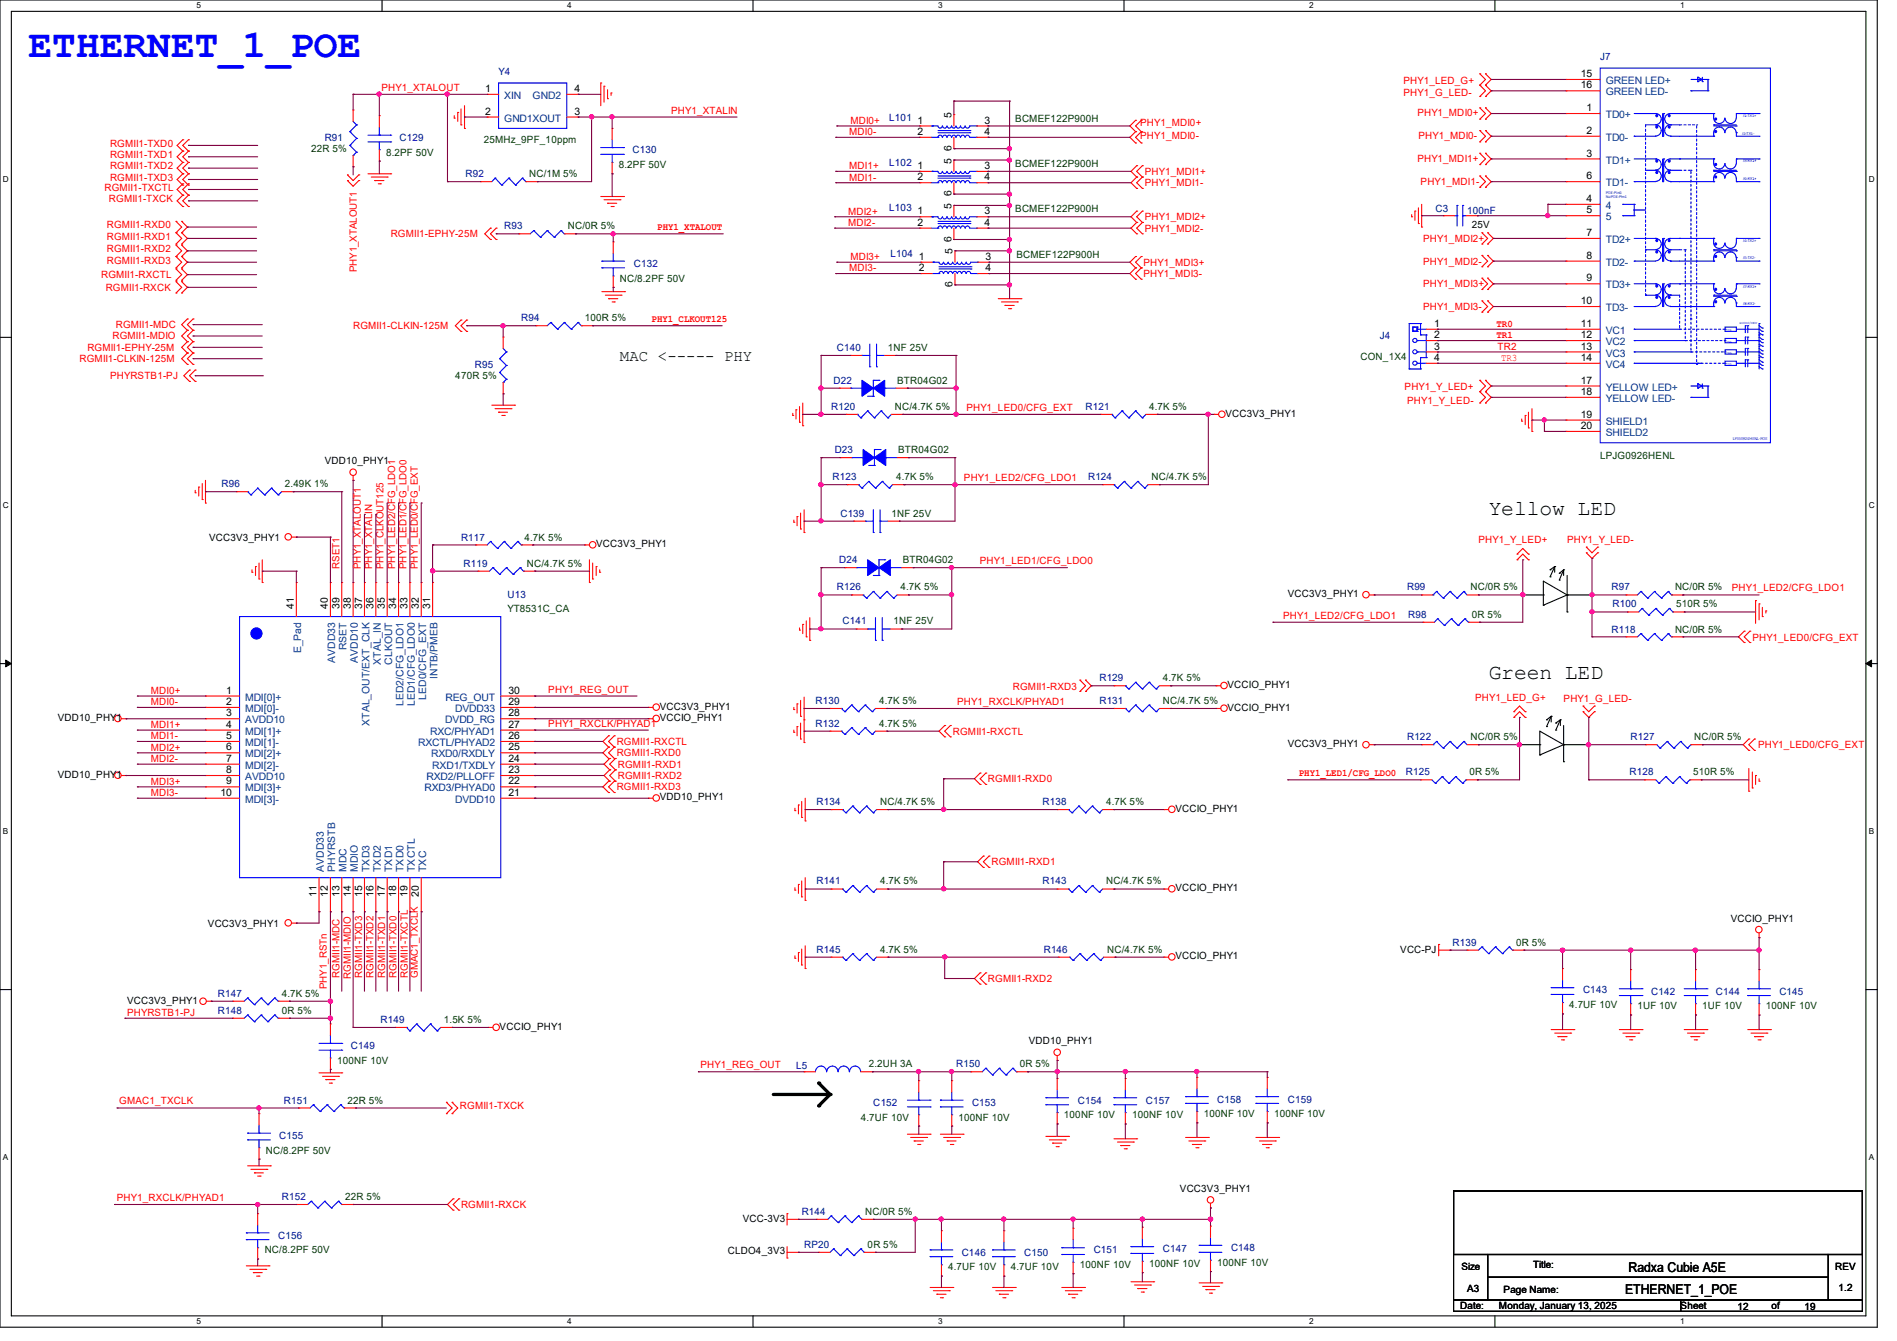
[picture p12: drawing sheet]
<svg xmlns="http://www.w3.org/2000/svg" width="297mm" height="210mm" viewBox="0 0 297 210" stroke-linecap="round" stroke-linejoin="round" font-family="sans-serif">
<defs><g id="words">
<text font-size="6.2" fill="#00f" x="4.4" y="8.9">ETHERNET_1_POE</text>
<g font-size="3.3">
<text x="233.1" y="80.7">Yellow LED</text>
<text x="233.1" y="106.3">Green LED</text>
</g>
<text font-size="2.5" x="97.1" y="56.5">MAC &lt;----- PHY</text>
<g font-size="2.1">
<text x="254.4" y="202.7">ETHERNET_1_POE</text>
<text x="255" y="199.1">Radxa Cubie A5E</text>
</g>
<g font-size="1.6" fill="#000080">
<text x="78.1" y="11.8">Y4</text>
<text x="250.5" y="9.4">J7</text>
<text x="50.8" y="22.1">R91</text>
<text x="62.6" y="22.1">C129</text>
<text x="139.2" y="18.9">L101</text>
<text x="72.9" y="27.8">R92</text>
<text x="99" y="24">C130</text>
<text x="139.2" y="26">L102</text>
<text x="79" y="35.9">R93</text>
<text x="139.2" y="33.1">L103</text>
<text x="224.7" y="33.3">C3</text>
<text x="229.7" y="33.4">100nF</text>
<text x="99.2" y="41.8">C132</text>
<text x="139.4" y="40.2">L104</text>
<text x="81.6" y="50.3">R94</text>
<text x="216" y="53.2">J4</text>
<text x="74.3" y="57.6">R95</text>
<text x="131" y="54.9">C140</text>
<text x="130.1" y="64.2">R120</text>
<text x="130.5" y="60.1">D22</text>
<text x="170" y="64.2">R121</text>
<text x="130.7" y="70.9">D23</text>
<text x="34.7" y="76.3">R96</text>
<text x="130.3" y="75.2">R123</text>
<text x="170.3" y="75.2">R124</text>
<text x="131.6" y="80.9">C139</text>
<text x="72.2" y="84.7">R117</text>
<text x="72.6" y="88.7">R119</text>
<text x="131.4" y="88.2">D24</text>
<text x="79.5" y="93.7">U13</text>
<text x="131" y="92.5">R126</text>
<text x="220.3" y="92.5">R99</text>
<text x="252.3" y="92.5">R97</text>
<text x="252.5" y="95.1">R100</text>
<text x="131.9" y="97.8">C141</text>
<text x="220.5" y="96.7">R98</text>
<text x="252.3" y="99.1">R118</text>
<text x="172.1" y="106.7">R129</text>
<text x="127.7" y="113.8">R132</text>
<text x="127.7" y="110.2">R130</text>
<text x="172.1" y="110.2">R131</text>
<text x="220.3" y="115.9">R122</text>
<text x="255.3" y="115.9">R127</text>
<text x="220.1" y="121.5">R125</text>
<text x="255.1" y="121.5">R128</text>
<text x="127.8" y="126.1">R134</text>
<text x="163.2" y="126.1">R138</text>
<text x="127.8" y="138.5">R141</text>
<text x="163.2" y="138.5">R143</text>
<text x="127.8" y="149.2">R145</text>
<text x="163.4" y="149.2">R146</text>
<text x="227.4" y="148.1">R139</text>
<text x="247.9" y="155.6">C143</text>
<text x="258.5" y="155.8">C142</text>
<text x="268.6" y="155.8">C144</text>
<text x="278.6" y="155.8">C145</text>
<text x="34.1" y="158.8">R148</text>
<text x="34.1" y="156.1">R147</text>
<text x="59.6" y="160.2">R149</text>
<text x="54.9" y="164.3">C149</text>
<text x="124.6" y="167.3">L5</text>
<text x="149.7" y="167.1">R150</text>
<text x="44.4" y="172.8">R151</text>
<text x="136.7" y="173.2">C152</text>
<text x="152.2" y="173.2">C153</text>
<text x="168.7" y="172.8">C154</text>
<text x="179.4" y="172.8">C157</text>
<text x="190.6" y="172.7">C158</text>
<text x="201.6" y="172.7">C159</text>
<text x="43.7" y="178.3">C155</text>
<text x="44.1" y="188">R152</text>
<text x="125.5" y="190.2">R144</text>
<text x="43.6" y="194">C156</text>
<text x="125.9" y="195.4">RP20</text>
<text x="150.6" y="196.7">C146</text>
<text x="160.4" y="196.7">C150</text>
<text x="171.2" y="196.3">C151</text>
<text x="182.1" y="196.1">C147</text>
<text x="192.7" y="196">C148</text>
</g>
<g font-size="1.6" fill="#f00">
<text x="59.7" y="14.2">PHY1_XTALOUT</text>
<text x="105.1" y="17.8">PHY1_XTALIN</text>
<text x="219.8" y="15.1">PHY1_G_LED-</text>
<text x="219.8" y="13.2">PHY1_LED_G+</text>
<text x="17.2" y="22.9">RGMII1-TXD0</text>
<text x="133" y="21.2">MDI0-</text>
<text x="133.1" y="19.4">MDI0+</text>
<text x="178.5" y="21.7">PHY1_MDI0-</text>
<text x="178.5" y="19.8">PHY1_MDI0+</text>
<text x="221.9" y="18.2">PHY1_MDI0+</text>
<text x="222.1" y="21.7">PHY1_MDI0-</text>
<text x="16.3" y="29.9">RGMII1-TXCTL</text>
<text x="17.2" y="24.7">RGMII1-TXD1</text>
<text x="17.2" y="28.3">RGMII1-TXD3</text>
<text x="17.2" y="26.5">RGMII1-TXD2</text>
<text x="133" y="26.5">MDI1+</text>
<text x="133" y="28.3">MDI1-</text>
<text x="179.2" y="29.2">PHY1_MDI1-</text>
<text x="179.2" y="27.4">PHY1_MDI1+</text>
<text x="221.9" y="25.4">PHY1_MDI1+</text>
<text x="222.4" y="29">PHY1_MDI1-</text>
<text x="16.7" y="35.8">RGMII1-RXD0</text>
<text x="17.1" y="31.7">RGMII1-TXCK</text>
<text x="132.8" y="35.4">MDI2-</text>
<text x="132.8" y="33.6">MDI2+</text>
<text x="179.2" y="34.5">PHY1_MDI2+</text>
<text x="16.7" y="37.5">RGMII1-RXD1</text>
<text x="16.7" y="41.3">RGMII1-RXD3</text>
<text x="16.7" y="39.5">RGMII1-RXD2</text>
<text x="61.2" y="37.2">RGMII1-EPHY-25M</text>
<text x="102.9" y="36.1">PHY1_XTALOUT</text>
<text x="133.1" y="40.7">MDI3+</text>
<text x="179" y="41.6">PHY1_MDI3+</text>
<text x="179.2" y="36.3">PHY1_MDI2-</text>
<text x="222.8" y="41.4">PHY1_MDI2-</text>
<text x="222.8" y="37.9">PHY1_MDI2+</text>
<text x="15.8" y="43.6">RGMII1-RXCTL</text>
<text x="16.6" y="45.5">RGMII1-RXCK</text>
<text x="55.9" y="42.7" transform="rotate(-90 55.9 42.7)">PHY1_XTALOUT1</text>
<text x="133" y="42.5">MDI3-</text>
<text x="179" y="43.4">PHY1_MDI3-</text>
<text x="222.8" y="45">PHY1_MDI3+</text>
<text x="17.6" y="53.2">RGMII1-MDIO</text>
<text x="18.1" y="51.4">RGMII1-MDC</text>
<text x="55.3" y="51.6">RGMII1-CLKIN-125M</text>
<text x="102" y="50.5">PHY1_CLKOUT125</text>
<text x="222.8" y="48.6">PHY1_MDI3-</text>
<text x="234.3" y="53">TR1</text>
<text x="234.3" y="51.2">TR0</text>
<text x="12.4" y="56.7">RGMII1-CLKIN-125M</text>
<text x="13.7" y="54.9">RGMII1-EPHY-25M</text>
<text x="17.2" y="59.4">PHYRSTB1-PJ</text>
<text x="234.5" y="54.8">TR2</text>
<text x="235" y="56.6">TR3</text>
<text x="151.3" y="64.3">PHY1_LED0/CFG_EXT</text>
<text x="219.9" y="61">PHY1_Y_LED+</text>
<text x="220.3" y="63.3">PHY1_Y_LED-</text>
<text x="150.9" y="75.4">PHY1_LED2/CFG_LDO1</text>
<text x="53.2" y="89.1" transform="rotate(-90 53.2 89.1)">RSET1</text>
<text x="56.5" y="89.1" transform="rotate(-90 56.5 89.1)">PHY1_XTALOUT1</text>
<text x="58.3" y="89.1" transform="rotate(-90 58.3 89.1)">PHY1_XTALIN</text>
<text x="60.1" y="89.1" transform="rotate(-90 60.1 89.1)">PHY1_CLKOUT125</text>
<text x="61.8" y="89.1" transform="rotate(-90 61.8 89.1)">PHY1_LED2/CFG_LDO1</text>
<text x="63.6" y="89.1" transform="rotate(-90 63.6 89.1)">PHY1_LED1/CFG_LDO0</text>
<text x="65.4" y="89.1" transform="rotate(-90 65.4 89.1)">PHY1_LED0/CFG_EXT</text>
<text x="153.4" y="88.3">PHY1_LED1/CFG_LDO0</text>
<text x="231.5" y="85">PHY1_Y_LED+</text>
<text x="245.4" y="85">PHY1_Y_LED-</text>
<text x="271.1" y="92.6">PHY1_LED2/CFG_LDO1</text>
<text x="200.9" y="96.9">PHY1_LED2/CFG_LDO1</text>
<text x="274.4" y="100.5">PHY1_LED0/CFG_EXT</text>
<text x="23.6" y="110.4">MDI0-</text>
<text x="23.6" y="108.7">MDI0+</text>
<text x="85.9" y="108.5">PHY1_REG_OUT</text>
<text x="85.9" y="113.8">PHY1_RXCLK/PHYAD1</text>
<text x="149.9" y="110.4">PHY1_RXCLK/PHYAD1</text>
<text x="158.6" y="108.1">RGMII1-RXD3</text>
<text x="231" y="109.7">PHY1_LED_G+</text>
<text x="244.8" y="109.9">PHY1_G_LED-</text>
<text x="23.6" y="119.3">MDI2-</text>
<text x="23.6" y="117.6">MDI2+</text>
<text x="23.6" y="115.8">MDI1-</text>
<text x="23.6" y="114">MDI1+</text>
<text x="96.6" y="118.4">RGMII1-RXD0</text>
<text x="96.6" y="116.7">RGMII1-RXCTL</text>
<text x="149.2" y="115.1">RGMII1-RXCTL</text>
<text x="275.2" y="117.2">PHY1_LED0/CFG_EXT</text>
<text x="23.6" y="124.7">MDI3-</text>
<text x="23.6" y="122.9">MDI3+</text>
<text x="96.6" y="123.8">RGMII1-RXD3</text>
<text x="96.7" y="122">RGMII1-RXD2</text>
<text x="96.7" y="120.2">RGMII1-RXD1</text>
<text x="154.7" y="122.5">RGMII1-RXD0</text>
<text x="203.4" y="121.6">PHY1_LED1/CFG_LDO0</text>
<text x="155.2" y="135.5">RGMII1-RXD1</text>
<text x="51.2" y="154.9" transform="rotate(-90 51.2 154.9)">PHY1_RSTn</text>
<text x="53.2" y="153.1" transform="rotate(-90 53.2 153.1)">RGMII1-MDC</text>
<text x="54.9" y="153.3" transform="rotate(-90 54.9 153.3)">RGMII1-MDIO</text>
<text x="56.7" y="153.1" transform="rotate(-90 56.7 153.1)">RGMII1-TXD3</text>
<text x="58.5" y="153.1" transform="rotate(-90 58.5 153.1)">RGMII1-TXD2</text>
<text x="60.3" y="153.1" transform="rotate(-90 60.3 153.1)">RGMII1-TXD1</text>
<text x="62.1" y="153.1" transform="rotate(-90 62.1 153.1)">RGMII1-TXD0</text>
<text x="63.8" y="153.1" transform="rotate(-90 63.8 153.1)">RGMII1-TXCTL</text>
<text x="65.4" y="153.1" transform="rotate(-90 65.4 153.1)">GMAC1_TXCLK</text>
<text x="154.7" y="153.8">RGMII1-RXD2</text>
<text x="19.9" y="159.1">PHYRSTB1-PJ</text>
<text x="109.7" y="167.3">PHY1_REG_OUT</text>
<text x="18.7" y="173">GMAC1_TXCLK</text>
<text x="72" y="173.7">RGMII1-TXCK</text>
<text x="18.3" y="188.1">PHY1_RXCLK/PHYAD1</text>
<text x="72.2" y="189.2">RGMII1-RXCK</text>
</g>
<g font-size="1.6">
<text x="75.9" y="14.4">1</text>
<text x="75.9" y="17.9">2</text>
<text x="90" y="17.9">3</text>
<text x="90" y="14.4">4</text>
<text x="247.5" y="12.1">15</text>
<text x="247.5" y="13.8">16</text>
<text x="248.4" y="17.4">1</text>
<text x="143.7" y="21.1">2</text>
<text x="143.7" y="19.3">1</text>
<text x="149" y="23.6" transform="rotate(-90 149 23.6)">6</text>
<text x="149" y="18.5" transform="rotate(-90 149 18.5)">5</text>
<text x="154.1" y="21.1">4</text>
<text x="154.1" y="19.3">3</text>
<text x="248.4" y="21">2</text>
<text x="143.7" y="28.2">2</text>
<text x="143.7" y="26.5">1</text>
<text x="149" y="25.6" transform="rotate(-90 149 25.6)">5</text>
<text x="154.1" y="28.2">4</text>
<text x="154.1" y="26.5">3</text>
<text x="248.4" y="24.5">3</text>
<text x="248.4" y="28.1">6</text>
<text x="143.7" y="35.3">2</text>
<text x="143.7" y="33.6">1</text>
<text x="149" y="32.7" transform="rotate(-90 149 32.7)">5</text>
<text x="149" y="30.7" transform="rotate(-90 149 30.7)">6</text>
<text x="154.1" y="35.3">4</text>
<text x="154.1" y="33.6">3</text>
<text x="230.4" y="35.8">25V</text>
<text x="248.4" y="33.4">5</text>
<text x="248.4" y="31.6">4</text>
<text x="143.8" y="40.7">1</text>
<text x="149" y="37.8" transform="rotate(-90 149 37.8)">6</text>
<text x="149.1" y="39.8" transform="rotate(-90 149.1 39.8)">5</text>
<text x="154.3" y="40.7">3</text>
<text x="248.4" y="37">7</text>
<text x="248.4" y="40.5">8</text>
<text x="143.8" y="42.5">2</text>
<text x="149.1" y="45" transform="rotate(-90 149.1 45)">6</text>
<text x="154.3" y="42.5">4</text>
<text x="247.5" y="47.6">10</text>
<text x="248.4" y="44.1">9</text>
<text x="224.5" y="51.2">1</text>
<text x="224.5" y="53">2</text>
<text x="247.5" y="51.2">11</text>
<text x="247.5" y="53">12</text>
<text x="224.5" y="54.7">3</text>
<text x="224.5" y="56.5">4</text>
<text x="247.5" y="54.7">13</text>
<text x="247.5" y="56.5">14</text>
<text x="191.9" y="65.3">VCC3V3_PHY1</text>
<text x="247.5" y="61.8">18</text>
<text x="247.5" y="60.1">17</text>
<text x="247.5" y="65.4">19</text>
<text x="247.5" y="67.2">20</text>
<text x="50.8" y="72.7">VDD10_PHY1</text>
<text x="32.7" y="84.7">VCC3V3_PHY1</text>
<text x="93.3" y="85.7">VCC3V3_PHY1</text>
<text x="46" y="95.3" transform="rotate(-90 46 95.3)">41</text>
<text x="51.4" y="95.3" transform="rotate(-90 51.4 95.3)">40</text>
<text x="53.1" y="95.3" transform="rotate(-90 53.1 95.3)">39</text>
<text x="54.9" y="95.3" transform="rotate(-90 54.9 95.3)">38</text>
<text x="56.7" y="95.3" transform="rotate(-90 56.7 95.3)">37</text>
<text x="58.5" y="95.3" transform="rotate(-90 58.5 95.3)">36</text>
<text x="60.2" y="95.3" transform="rotate(-90 60.2 95.3)">35</text>
<text x="62" y="95.3" transform="rotate(-90 62 95.3)">34</text>
<text x="63.8" y="95.3" transform="rotate(-90 63.8 95.3)">33</text>
<text x="65.6" y="95.3" transform="rotate(-90 65.6 95.3)">32</text>
<text x="67.4" y="95.3" transform="rotate(-90 67.4 95.3)">31</text>
<text x="201.6" y="93.6">VCC3V3_PHY1</text>
<text x="192.2" y="107.8">VCCIO_PHY1</text>
<text x="9.1" y="112.9">VDD10_PHY1</text>
<text x="35.4" y="108.6">1</text>
<text x="35.4" y="110.4">2</text>
<text x="35.4" y="112.2">3</text>
<text x="35.4" y="114">4</text>
<text x="79.6" y="114">27</text>
<text x="79.6" y="112.2">28</text>
<text x="79.6" y="110.4">29</text>
<text x="79.6" y="108.6">30</text>
<text x="103.3" y="111.1">VCC3V3_PHY1</text>
<text x="103.3" y="112.9">VCCIO_PHY1</text>
<text x="192.2" y="111.3">VCCIO_PHY1</text>
<text x="35.4" y="115.7">5</text>
<text x="35.4" y="117.5">6</text>
<text x="35.4" y="119.3">7</text>
<text x="79.6" y="119.3">24</text>
<text x="79.6" y="117.5">25</text>
<text x="79.6" y="115.7">26</text>
<text x="201.6" y="117">VCC3V3_PHY1</text>
<text x="9.1" y="121.8">VDD10_PHY1</text>
<text x="34.5" y="124.6">10</text>
<text x="35.4" y="121.1">8</text>
<text x="35.4" y="122.9">9</text>
<text x="79.6" y="124.6">21</text>
<text x="79.6" y="122.9">22</text>
<text x="79.6" y="121.1">23</text>
<text x="103.3" y="125.3">VDD10_PHY1</text>
<text x="184" y="127.1">VCCIO_PHY1</text>
<text x="49.6" y="140.5" transform="rotate(-90 49.6 140.5)">11</text>
<text x="51.4" y="140.5" transform="rotate(-90 51.4 140.5)">12</text>
<text x="53.1" y="140.5" transform="rotate(-90 53.1 140.5)">13</text>
<text x="54.9" y="140.5" transform="rotate(-90 54.9 140.5)">14</text>
<text x="56.7" y="140.5" transform="rotate(-90 56.7 140.5)">15</text>
<text x="58.5" y="140.5" transform="rotate(-90 58.5 140.5)">16</text>
<text x="60.2" y="140.5" transform="rotate(-90 60.2 140.5)">17</text>
<text x="62" y="140.5" transform="rotate(-90 62 140.5)">18</text>
<text x="63.8" y="140.5" transform="rotate(-90 63.8 140.5)">19</text>
<text x="65.6" y="140.5" transform="rotate(-90 65.6 140.5)">20</text>
<text x="184" y="139.6">VCCIO_PHY1</text>
<text x="32.6" y="145.1">VCC3V3_PHY1</text>
<text x="219.2" y="149.2">VCC-PJ</text>
<text x="271" y="144.4">VCCIO_PHY1</text>
<text x="184" y="150.2">VCCIO_PHY1</text>
<text x="19.9" y="157.2">VCC3V3_PHY1</text>
<text x="78.2" y="161.3">VCCIO_PHY1</text>
<text x="161.1" y="163.6">VDD10_PHY1</text>
<text x="116.3" y="191.3">VCC-3V3</text>
<text x="184.7" y="186.7">VCC3V3_PHY1</text>
<text x="114" y="196.5">CLDO4_3V3</text>
<text x="228.8" y="199">Size</text>
<text x="229.7" y="202.3">A3</text>
<text x="235.4" y="202.5">Page Name:</text>
<text x="240" y="198.6">Title:</text>
<text x="287.3" y="199">REV</text>
<text x="287.9" y="202.2">1.2</text>
<text x="228.6" y="205">Date:</text>
<text x="234.7" y="205">Monday, January 13, 2025</text>
<text x="263.1" y="205">Sheet</text>
<text x="272" y="205.2">12</text>
<text x="277.4" y="205">of</text>
<text x="282.5" y="205.2">19</text>
</g>
<g font-size="1.6" fill="#004080">
<text x="79" y="15.5">XIN</text>
<text x="83.4" y="15.5">GND2</text>
<text x="251.4" y="13.2">GREEN LED+</text>
<text x="251.4" y="14.9">GREEN LED-</text>
<text x="79" y="19.1">GND1XOUT</text>
<text x="251.4" y="18.5">TD0+</text>
<text x="251.4" y="22.1">TD0-</text>
<text x="251.4" y="25.6">TD1+</text>
<text x="251.4" y="29.2">TD1-</text>
<text x="251.4" y="34.5">5</text>
<text x="251.4" y="32.7">4</text>
<text x="251.4" y="38.1">TD2+</text>
<text x="251.4" y="41.6">TD2-</text>
<text x="251.4" y="45.2">TD3+</text>
<text x="251.4" y="48.7">TD3-</text>
<text x="251.4" y="52.3">VC1</text>
<text x="251.4" y="54.1">VC2</text>
<text x="251.4" y="55.8">VC3</text>
<text x="251.4" y="57.6">VC4</text>
<text x="251.4" y="63">YELLOW LED-</text>
<text x="251.4" y="61.2">YELLOW LED+</text>
<text x="251.4" y="66.5">SHIELD1</text>
<text x="251.4" y="68.3">SHIELD2</text>
<text x="54.3" y="101.9" transform="rotate(-90 54.3 101.9)">RSET</text>
<text x="47.2" y="102.3" transform="rotate(-90 47.2 102.3)">E_Pad</text>
<text x="52.5" y="103.8" transform="rotate(-90 52.5 103.8)">AVDD33</text>
<text x="56.1" y="103.8" transform="rotate(-90 56.1 103.8)">AVDD10</text>
<text x="59.6" y="104.1" transform="rotate(-90 59.6 104.1)">XTAL_IN</text>
<text x="61.4" y="104.1" transform="rotate(-90 61.4 104.1)">CLKOUT</text>
<text x="68.5" y="106.3" transform="rotate(-90 68.5 106.3)">INTB/PMEB</text>
<text x="38.4" y="109.7">MDI[0]+</text>
<text x="38.4" y="111.5">MDI[0]-</text>
<text x="38.4" y="113.3">AVDD10</text>
<text x="57.8" y="113.7" transform="rotate(-90 57.8 113.7)">XTAL_OUT/EXT_CLK</text>
<text x="63.2" y="110.6" transform="rotate(-90 63.2 110.6)">LED2/CFG_LDO1</text>
<text x="64.9" y="110.6" transform="rotate(-90 64.9 110.6)">LED1/CFG_LDO0</text>
<text x="66.7" y="109.6" transform="rotate(-90 66.7 109.6)">LED0/CFG_EXT</text>
<text x="69.7" y="113.3">DVDD_RG</text>
<text x="69.8" y="109.7">REG_OUT</text>
<text x="71.2" y="111.5">DVDD33</text>
<text x="38.4" y="115.1">MDI[1]+</text>
<text x="38.4" y="116.8">MDI[1]-</text>
<text x="38.4" y="118.6">MDI[2]+</text>
<text x="65.5" y="116.8">RXCTL/PHYAD2</text>
<text x="67.4" y="115.1">RXC/PHYAD1</text>
<text x="67.5" y="118.6">RXD0/RXDLY</text>
<text x="38.4" y="120.4">MDI[2]-</text>
<text x="38.4" y="122.2">AVDD10</text>
<text x="38.4" y="124">MDI[3]+</text>
<text x="38.4" y="125.7">MDI[3]-</text>
<text x="66.5" y="124">RXD3/PHYAD0</text>
<text x="66.8" y="122.2">RXD2/PLLOFF</text>
<text x="67.7" y="120.4">RXD1/TXDLY</text>
<text x="71.2" y="125.7">DVDD10</text>
<text x="50.7" y="136.6" transform="rotate(-90 50.7 136.6)">AVDD33</text>
<text x="52.5" y="136.6" transform="rotate(-90 52.5 136.6)">PHYRSTB</text>
<text x="54.3" y="136.6" transform="rotate(-90 54.3 136.6)">MDC</text>
<text x="56.1" y="136.6" transform="rotate(-90 56.1 136.6)">MDIO</text>
<text x="57.8" y="136.6" transform="rotate(-90 57.8 136.6)">TXD3</text>
<text x="59.6" y="136.6" transform="rotate(-90 59.6 136.6)">TXD2</text>
<text x="61.4" y="136.6" transform="rotate(-90 61.4 136.6)">TXD1</text>
<text x="63.2" y="136.6" transform="rotate(-90 63.2 136.6)">TXD0</text>
<text x="64.9" y="136.6" transform="rotate(-90 64.9 136.6)">TXCTL</text>
<text x="66.7" y="136.6" transform="rotate(-90 66.7 136.6)">TXC</text>
</g>
<g font-size="1.6" fill="#004000">
<text x="48.7" y="23.8">22R 5%</text>
<text x="75.7" y="22.4">25MHz_9PF_10ppm</text>
<text x="159" y="19">BCMEF122P900H</text>
<text x="60.5" y="24.4">8.2PF 50V</text>
<text x="82.8" y="27.8">NC/1M 5%</text>
<text x="96.9" y="26.3">8.2PF 50V</text>
<text x="159" y="26.2">BCMEF122P900H</text>
<text x="88.9" y="35.9">NC/0R 5%</text>
<text x="159" y="33.3">BCMEF122P900H</text>
<text x="159.1" y="40.4">BCMEF122P900H</text>
<text x="97.1" y="44.1">NC/8.2PF 50V</text>
<text x="91.6" y="50.3">100R 5%</text>
<text x="71.3" y="59.4">470R 5%</text>
<text x="139" y="54.9">1NF 25V</text>
<text x="213" y="56.4">CON_1X4</text>
<text x="140.1" y="64.2">NC/4.7K 5%</text>
<text x="140.5" y="60.1">BTR04G02</text>
<text x="179.9" y="64.2">4.7K 5%</text>
<text x="140.6" y="70.9">BTR04G02</text>
<text x="250.5" y="71.8">LPJG0926HENL</text>
<text x="44.6" y="76.3">2.49K 1%</text>
<text x="140.3" y="75.2">4.7K 5%</text>
<text x="180.3" y="75.2">NC/4.7K 5%</text>
<text x="139.6" y="80.9">1NF 25V</text>
<text x="82.1" y="84.7">4.7K 5%</text>
<text x="82.5" y="88.7">NC/4.7K 5%</text>
<text x="141.4" y="88.2">BTR04G02</text>
<text x="79.5" y="95.8">YT8531C_CA</text>
<text x="141" y="92.5">4.7K 5%</text>
<text x="230.2" y="92.5">NC/0R 5%</text>
<text x="262.3" y="92.5">NC/0R 5%</text>
<text x="262.4" y="95.1">510R 5%</text>
<text x="139.9" y="97.8">1NF 25V</text>
<text x="230.4" y="96.7">0R 5%</text>
<text x="262.3" y="99.1">NC/0R 5%</text>
<text x="182.1" y="106.7">4.7K 5%</text>
<text x="137.6" y="113.8">4.7K 5%</text>
<text x="137.6" y="110.2">4.7K 5%</text>
<text x="182.1" y="110.2">NC/4.7K 5%</text>
<text x="230.2" y="115.9">NC/0R 5%</text>
<text x="265.3" y="115.9">NC/0R 5%</text>
<text x="230.1" y="121.5">0R 5%</text>
<text x="265.1" y="121.5">510R 5%</text>
<text x="137.8" y="126.1">NC/4.7K 5%</text>
<text x="173.2" y="126.1">4.7K 5%</text>
<text x="137.8" y="138.5">4.7K 5%</text>
<text x="173.2" y="138.5">NC/4.7K 5%</text>
<text x="137.8" y="149.2">4.7K 5%</text>
<text x="173.4" y="149.2">NC/4.7K 5%</text>
<text x="237.4" y="148.1">0R 5%</text>
<text x="44.1" y="158.8">0R 5%</text>
<text x="44.1" y="156.1">4.7K 5%</text>
<text x="69.5" y="160.2">1.5K 5%</text>
<text x="245.7" y="157.9">4.7UF 10V</text>
<text x="256.4" y="158.1">1UF 10V</text>
<text x="266.5" y="158.1">1UF 10V</text>
<text x="276.5" y="158.1">100NF 10V</text>
<text x="52.8" y="166.6">100NF 10V</text>
<text x="136" y="167.1">2.2UH 3A</text>
<text x="159.7" y="167.1">0R 5%</text>
<text x="54.4" y="172.8">22R 5%</text>
<text x="134.8" y="175.5">4.7UF 10V</text>
<text x="150.1" y="175.5">100NF 10V</text>
<text x="166.6" y="175.1">100NF 10V</text>
<text x="177.2" y="175.1">100NF 10V</text>
<text x="188.5" y="175">100NF 10V</text>
<text x="199.5" y="175">100NF 10V</text>
<text x="41.6" y="180.7">NC/8.2PF 50V</text>
<text x="54.1" y="188">22R 5%</text>
<text x="135.5" y="190.2">NC/0R 5%</text>
<text x="41.4" y="196.3">NC/8.2PF 50V</text>
<text x="135.8" y="195.4">0R 5%</text>
<text x="148.5" y="199">4.7UF 10V</text>
<text x="158.2" y="199">4.7UF 10V</text>
<text x="169.1" y="198.6">100NF 10V</text>
<text x="179.9" y="198.5">100NF 10V</text>
<text x="190.6" y="198.2">100NF 10V</text>
</g>
<g font-size="1.3">
<text x="30.8" y="1.3">5</text>
<text x="88.8" y="1.3">4</text>
<text x="146.9" y="1.3">3</text>
<text x="205" y="1.3">2</text>
<text x="263.1" y="1.3">1</text>
<text x=".5" y="28.4">D</text>
<text x="292.6" y="28.4">D</text>
<text x=".5" y="79.5">C</text>
<text x="292.6" y="79.5">C</text>
<text x=".5" y="130.6">B</text>
<text x="292.6" y="130.6">B</text>
<text x=".5" y="181.7">A</text>
<text x="292.6" y="181.7">A</text>
<text x="30.8" y="207.4">5</text>
<text x="88.8" y="207.4">4</text>
<text x="146.9" y="207.4">3</text>
<text x="205" y="207.4">2</text>
<text x="263.1" y="207.4">1</text>
</g>
<g font-size=".7" fill="#00f">
<text x="272.8" y="21.1">J2:TX1-</text>
<text x="272.9" y="18.2">J1:TX1+</text>
<text x="272.9" y="25.4">J3:RX1+</text>
<text x="272.9" y="28.2">J6:RX1+</text>
<text x="251.4" y="30.3">POE:Pin6</text>
<text x="251.4" y="31">NoPOE:Pin4</text>
<text x="272.9" y="38">J4:TX2+</text>
<text x="272.9" y="40.6">J5:TX2-</text>
<text x="272.9" y="45.1">J7:RX2+</text>
<text x="272.9" y="47.8">J8:RX2-</text>
<text x="271.3" y="68.9">LPJG0926HENL-POE</text>
</g>
<g font-size=".5" fill="#00f">
<text x="270.3" y="51.9">75R</text>
<text x="270.3" y="53.7">75R</text>
<text x="272.4" y="50.8">4x22nF/100V</text>
<text x="270.3" y="55.5">75R</text>
<text x="270.3" y="57.2">75R</text>
</g>
</g></defs>
<path d="M0 0h293.9v207.9h-293.9zM1.8 1.8h290.3v204.3h-290.3z" fill="none" stroke="#000" stroke-width=".17"/>
<g fill="#fff">
<path d="M30.8 .2h.7v1.4h-.7z"/>
<path d="M30.8 206.2h.7v1.4h-.7z"/>
</g>
<path d="M59.8 0v1.8M59.8 206.1v1.8" fill="none" stroke="#000" stroke-width=".17"/>
<g fill="#fff">
<path d="M88.8 .2h.7v1.4h-.7z"/>
<path d="M88.8 206.2h.7v1.4h-.7z"/>
</g>
<path d="M117.9 0v1.8M117.9 206.1v1.8" fill="none" stroke="#000" stroke-width=".17"/>
<g fill="#fff">
<path d="M146.9 .2h.7v1.4h-.7z"/>
<path d="M146.9 206.2h.7v1.4h-.7z"/>
</g>
<path d="M176 0v1.8M176 206.1v1.8" fill="none" stroke="#000" stroke-width=".17"/>
<g fill="#fff">
<path d="M205 .2h.7v1.4h-.7z"/>
<path d="M205 206.2h.7v1.4h-.7z"/>
</g>
<path d="M234.1 0v1.8M234.1 206.1v1.8" fill="none" stroke="#000" stroke-width=".17"/>
<g fill="#fff">
<path d="M263.1 .2h.6v1.4h-.6z"/>
<path d="M263.1 206.2h.6v1.4h-.6z"/>
<path d="M.5 27.3h.9v1.4h-.9z"/>
<path d="M292.6 27.3h.9v1.4h-.9z"/>
<path d="M.5 78.4h.9v1.4h-.9z"/>
<path d="M292.6 78.4h.9v1.4h-.9z"/>
</g>
<path d="M0 52.8h1.8M292.1 52.8h1.8" fill="none" stroke="#000" stroke-width=".17"/>
<g fill="#fff">
<path d="M.5 129.5h.8v1.4h-.8z"/>
<path d="M292.6 129.5h.8v1.4h-.8z"/>
</g>
<path d="M0 103.9h1.8M292.1 103.9h1.8" fill="none" stroke="#000" stroke-width=".17"/>
<path d="M.9 103.4l.9 .5-.9 .5zM292.1 103.9l.9-.5v1z" fill="#000" stroke="#000" stroke-width=".16"/>
<g fill="#fff">
<path d="M.5 180.5h.8v1.4h-.8z"/>
<path d="M292.6 180.5h.8v1.4h-.8z"/>
</g>
<g fill="none" stroke="#000" stroke-width=".17">
<path d="M238.4 93.2h3.2M241.6 94.8h.1M241.6 93.2h.1M242.7 89.2h.1M242.7 90.3h.1M243.4 88.7h.1M243.4 88.7l-.7 .5M243.4 88.7v.9M243.4 88.7l-.7 1.6M244.1 89.8h.1M244.1 90.8h.1M244.8 89.2h.1"/>
<path d="M244.8 89.2l-.7 .6M244.8 89.2v.9M244.8 89.2l-.7 1.6M245.4 93.2h.1M245.4 95.8h.1M245.4 93.2l-3.8-2.2v3.8M245.4 93.2l-3.8 1.6M245.4 90.1v5.7M245.4 93.2h3.9M249.3 93.2h.1M237.9 116.6h3.2M241.1 118.2h.1"/>
<path d="M241.1 116.6h.1M242.1 112.7h.1M242.1 113.8h.1M242.9 112.2h.1M242.9 112.2l-.8 .5M242.9 112.2v.9M242.9 112.2l-.8 1.6M243.6 113.2h.1M243.6 114.3h.1M244.3 112.7h.1M244.3 112.7l-.7 .5M244.3 112.7v.9"/>
<path d="M244.3 112.7l-.7 1.6M244.8 116.6h.1M244.8 119.3h.1M244.8 113.6v5.7M244.8 116.6l-3.7-2.1v3.7M244.8 116.6l-3.7 1.6M244.8 116.6h4M248.8 116.6h.1M0 155h1.8M292.1 155h1.8M227.6 186.5h64v10h-64zM227.6 196.5h5.3v7.1h-5.3z"/>
<path d="M232.9 196.5h53.4v3.5h-53.4zM286.3 196.5h5.3v7.1h-5.3zM227.6 203.6h35.5v1.8h-35.5zM232.9 200h53.4v3.6h-53.4zM263.1 203.6h28.5v1.8h-28.5z"/>
</g>
<path d="M121.1 171.4h8.9M128.2 169.6l1.8 1.8M130 171.4l-1.8 1.8" fill="none" stroke="#000" stroke-width=".51"/>
<g fill="#000">
<circle cx="128.2" cy="169.6" r=".25"/>
<circle cx="128.2" cy="173.2" r=".25"/>
<circle cx="130" cy="171.4" r=".25"/>
</g>
<g fill="none" stroke="#f00" stroke-width=".17">
<path d="M55.3 17.2h.1M55.3 17.2v1.8M59.4 18.1h.1M59.4 18.1v1.8M71.1 18.5h.1M71.1 18.1v.4M71.7 17.6h.1M71.7 17.6v1.4M72.2 19.6h.1M72.2 17.1v2.5M72.7 16.6v3.5M76.3 14.8h.1"/>
<path d="M76.3 18.3h.1M76.3 14.8h1.8M76.3 18.3h1.8M88.7 14.8h1.8M88.7 18.3h1.8M90.5 18.3h.1M90.5 14.8h.1M94.1 13h.1M94.1 13v3.6M94.6 13.5h.1M94.6 13.5v2.5M95.1 15.5h.1"/>
<path d="M95.1 14.1v1.4M95.7 14.6h.1M95.7 14.6v.3M144 19.7h.1M144 19.7h1.8M149.4 17.9h.1M149.4 17.9v1.8M152.9 19.7h1.8M154.7 19.7h.1M177.8 18.8h.1M177.8 18.8l-.9 .9 .9 .9M178.7 18.8h.1"/>
<path d="M178.7 18.8l-.9 .9 .9 .9M231.7 18.7h.1M231.7 16.9h.1M231.7 15.1h.1M231.7 13.3h.1M231.7 11.6h.1M231.7 16.9l.9 .9-.9 .9M231.7 13.3l.9 .9-.9 .9M231.7 11.6l.9 .8-.9 .9M232.6 16.9h.1M232.6 18.7h.1M232.6 13.3h.1"/>
<path d="M232.6 15.1h.1M232.6 11.6h.1M232.6 16.9l.9 .9-.9 .9M232.6 13.3l.9 .9-.9 .9M232.6 11.6l.9 .8-.9 .9M245.2 17.8h.1M245.2 12.4h.1M245.2 14.2h.1M245.2 17.8h5.3M245.2 12.4h5.3M245.2 14.2h5.3M27.6 36.4h.1"/>
<path d="M27.6 38.2h.1M27.6 34.7h.1M27.6 38.4h.1M27.6 36.4l.8 .9-.8 .9M27.6 34.7l.8 .9-.8 .8M27.6 38.4l.8 .9-.8 .9M28.4 38.2h.1M28.4 36.4h.1M28.4 34.7h.1M28.4 38.4h.1M28.4 36.4l.9 .9-.9 .9M28.4 34.7l.9 .9-.9 .8"/>
<path d="M28.4 38.4l.9 .9-.9 .9M28.6 23.7h.1M28.6 25.4h.1M28.6 21.9h.1M28.6 30.6h.1M28.6 32.3h.1M28.6 28.8h.1M28.6 27.2h.1M28.6 29h.1M28.6 23.7l-.9 .9 .9 .8M28.6 21.9l-.9 .9 .9 .9M28.6 30.6l-.9 .9 .9 .8"/>
<path d="M28.6 28.8l-.9 .9 .9 .9M28.6 27.2l-.9 .9 .9 .9M28.6 25.4l-.9 .9 .9 .9M29.5 23.7h.1M29.5 25.4h.1M29.5 21.9h.1M29.5 30.6h.1M29.5 32.3h.1M29.5 28.8h.1M29.5 27.2h.1M29.5 29h.1M29.5 23.7l-.9 .9 .9 .8"/>
<path d="M29.5 21.9l-.9 .9 .9 .9M29.5 30.6l-.9 .9 .9 .8M29.5 28.8l-.9 .9 .9 .9M29.5 27.2l-.9 .9 .9 .9M29.5 25.4l-.9 .9 .9 .9M54.4 28.3h.1M54.4 27.4h.1M54.4 28.3l.9 .9 .9-.9M54.4 27.4l.9 .9 .9-.9M55.3 26.1h.1M55.3 24.3v1.8M56.2 28.3h.1"/>
<path d="M56.2 27.4h.1M57.6 27.2h3.6M58.1 27.7h2.5M58.7 28.3h.1M58.7 28.3h1.4M59.2 28.8h.4M59.4 25.2h.1M59.4 23.5v1.7M59.6 28.8h.1M60.6 27.7h.1M61.2 27.2h.1M72.7 20.1h.1"/>
<path d="M75.2 28.4h.1M75.2 28.4h1.8M76.8 37.5h.1M76.8 35.7h.1M76.8 35.7l-.9 .9 .9 .9M77.7 37.5h.1M77.7 35.7h.1M77.7 35.7l-.9 .9 .9 .9M81.2 36.6h.1M81.2 36.6h1.8M82.3 28.4h1.8M84.1 28.4h.1"/>
<path d="M88.3 36.6h1.8M90.1 36.6h.1M94.1 30.8h3.5M94.6 31.3h2.5M95.1 31.8h.1M95.1 31.8h1.5M95.7 32.3h.3M95.8 20.1h.1M95.8 27.2h.1M95.8 20.1v1.8M95.8 25.4v1.8M96 32.3h.1"/>
<path d="M96 37.9h.1M96 37.9v1.8M97.1 31.3h.1M97.6 30.8h.1M144 35.7h.1M144 34h.1M144 28.6h.1M144 26.8h.1M144 21.5h.1M144 35.7h1.8M144 34h1.8M144 28.6h1.8"/>
<path d="M144 26.8h1.8M144 21.5h1.8M149.4 32.2h.1M149.4 37.5h.1M149.4 25.1h.1M149.4 30.4h.1M149.4 23.3h.1M149.4 21.5v1.8M149.4 25.1v1.7M149.4 28.6v1.8M149.4 32.2v1.8M149.4 35.7v1.8"/>
<path d="M149.5 39.3h.1M149.5 39.3v1.8M152.9 35.7h1.8M152.9 34h1.8M152.9 28.6h1.8M152.9 26.8h1.8M152.9 21.5h1.8M154.7 35.7h.1M154.7 34h.1M154.7 28.6h.1M154.7 26.8h.1M154.7 21.5h.1"/>
<path d="M177.8 20.6h.1M177.8 22.4h.1M177.8 20.6l-.9 .9 .9 .9M178 27.7h.1M178 29.5h.1M178 26h.1M178 34.8h.1M178 36.6h.1M178 33.1h.1M178 27.7l-.9 .9 .9 .9M178 26l-.9 .8 .9 .9M178 34.8l-.9 .9 .9 .9"/>
<path d="M178 33.1l-.9 .9 .9 .8M178.7 22.4h.1M178.7 20.6h.1M178.7 20.6l-.9 .9 .9 .9M178.9 29.5h.1M178.9 27.7h.1M178.9 26h.1M178.9 36.6h.1M178.9 34.8h.1M178.9 33.1h.1M178.9 27.7l-.9 .9 .9 .9M178.9 26l-.9 .8 .9 .9"/>
<path d="M178.9 34.8l-.9 .9 .9 .9M178.9 33.1l-.9 .9 .9 .8M221 34h.1M221 33.6v.4M221.5 33.1h.1M221.5 33.1v1.4M222.1 35h.1M222.1 32.6v2.4M222.6 35.6h.1M222.6 32v3.6M226 33.8h.1M226 33.8h1.8"/>
<path d="M229.5 33.8h1.8M231.3 33.8h.1M231.7 29.3h.1M231.7 27.6h.1M231.7 25.8h.1M231.7 24h.1M231.7 22.2h.1M231.7 20.4h.1M231.7 27.6l.9 .8-.9 .9M231.7 24l.9 .9-.9 .9M231.7 20.4l.9 .9-.9 .9M232 38.2h.1"/>
<path d="M232 36.4h.1M232 36.4l.9 .9-.9 .9M232.6 27.6h.1M232.6 29.3h.1M232.6 24h.1M232.6 25.8h.1M232.6 20.4h.1M232.6 22.2h.1M232.6 27.6l.9 .8-.9 .9M232.6 24l.9 .9-.9 .9M232.6 20.4l.9 .9-.9 .9M232.9 36.4h.1"/>
<path d="M232.9 38.2h.1M232.9 36.4l.9 .9-.9 .9M245.2 21.3h.1M245.2 24.9h.1M245.2 28.4h.1M245.2 33.8h.1M245.2 32h.1M245.2 37.3h.1M245.2 28.4h5.3M245.2 21.3h5.3M245.2 24.9h5.3M245.2 33.8h5.3"/>
<path d="M245.2 32h5.3M245.2 37.3h5.3M27.6 43.9h.1M27.6 42.1h.1M27.6 40.2h.1M27.6 42h.1M27.6 45.9h.1M27.6 44.1h.1M27.6 42.1l.8 .9-.8 .9M27.6 40.2l.8 .9-.8 .9M27.6 44.1l.8 .9-.8 .9M28.4 42.1h.1"/>
<path d="M28.4 43.9h.1M28.4 42h.1M28.4 40.2h.1M28.4 44.1h.1M28.4 45.9h.1M28.4 42.1l.9 .9-.9 .9M28.4 40.2l.9 .9-.9 .9M28.4 44.1l.9 .9-.9 .9M29.3 57.1h.1M29.3 55.3h.1M29.3 51.7h.1M29.3 50h.1"/>
<path d="M29.3 53.5h.1M29.3 55.3l-.9 .9 .9 .9M29.3 50l-.9 .8 .9 .9M29.3 51.7l-.9 .9 .9 .9M29.3 53.5l-.9 .9 .9 .9M29.7 59.7h.1M29.7 58h.1M29.7 58l-.9 .8 .9 .9M30.2 57.1h.1M30.2 55.3h.1M30.2 51.7h.1M30.2 50h.1"/>
<path d="M30.2 53.5h.1M30.2 55.3l-.9 .9 .9 .9M30.2 50l-.9 .8 .9 .9M30.2 51.7l-.9 .9 .9 .9M30.2 53.5l-.9 .9 .9 .9M30.6 59.7h.1M30.6 58h.1M30.6 58l-.9 .8 .9 .9M72.2 51.9h.1M72.2 50.1h.1M72.2 50.1l-.9 .9 .9 .9M73.1 51.9h.1"/>
<path d="M73.1 50.1h.1M73.1 50.1l-.9 .9 .9 .9M78.8 52.8h.1M78.8 52.8v1.8M78.8 59.9v1.8M83.9 51h.1M83.9 51h1.8M91 51h1.8M92.8 51h.1M94.2 45.7h3.6M94.8 46.2h2.4M95.3 46.8h.1"/>
<path d="M95.3 46.8h1.4M95.8 47.3h.4M96 45h.1M96 43.2v1.8M96.2 47.3h.1M97.2 46.2h.1M97.8 45.7h.1M133.2 55.7h.1M133.2 55.7h1.8M138.5 55.7h1.8M140.3 55.7h.1M144.2 42.8h.1"/>
<path d="M144.2 41.1h.1M144.2 42.8h1.8M144.2 41.1h1.8M149.5 44.6h.1M149.5 42.8v1.8M153.1 42.8h1.8M153.1 41.1h1.8M154.9 42.8h.1M154.9 41.1h.1M156.3 46.8h3.6M156.8 47.3h2.5M157.4 47.8h.1"/>
<path d="M157.4 47.8h1.4M157.9 48.3h.3M158.2 48.3h.1M159.3 47.3h.1M159.9 46.8h.1M177.8 42h.1M177.8 43.7h.1M177.8 40.2h.1M177.8 42l-.9 .8 .9 .9M177.8 40.2l-.9 .9 .9 .9M178.7 43.7h.1M178.7 42h.1"/>
<path d="M178.7 40.2h.1M178.7 42l-.9 .8 .9 .9M178.7 40.2l-.9 .9 .9 .9M223.3 51.6h1.8M223.3 53.3h1.8M223.3 55.1h1.8M223.3 56.9h1.8M225.1 51.6h.1M225.1 53.3h.1M225.1 55.1h.1M225.1 56.9h.1M231.7 59.6h.1"/>
<path d="M231.7 59.6l.9 .9-.9 .8M232 48.9h.1M232 47.1h.1M232 45.3h.1M232 43.6h.1M232 41.8h.1M232 40h.1M232 43.6l.9 .8-.9 .9M232 47.1l.9 .9-.9 .9M232 40l.9 .9-.9 .9M232.6 59.6h.1M232.6 59.6l.9 .9-.9 .8"/>
<path d="M232.9 47.1h.1M232.9 48.9h.1M232.9 43.6h.1M232.9 45.3h.1M232.9 40h.1M232.9 41.8h.1M232.9 43.6l.9 .8-.9 .9M232.9 47.1l.9 .9-.9 .9M232.9 40l.9 .9-.9 .9M245.2 40.9h.1M245.2 44.4h.1M245.2 48h.1"/>
<path d="M245.2 51.6h.1M245.2 53.3h.1M245.2 55.1h.1M245.2 56.9h.1M245.2 40.9h5.3M245.2 44.4h5.3M245.2 48h5.3M245.2 51.6h5.3M245.2 53.3h5.3M245.2 55.1h5.3M245.2 56.9h5.3M30.6 77.2h.1"/>
<path d="M30.6 76.8v.4M31.1 76.3h.1M31.1 76.3v1.4M31.7 78.2h.1M31.7 75.7v2.5M32.2 78.8h.1M32.2 75.2v3.6M37 77h.1M37 77h1.8M44.1 77h1.8M45.9 77h.1M55.3 75.2h.1"/>
<path d="M55.3 74.5v.7M77 63.5h3.6M77.5 64h2.5M78.1 64.6h.1M78.1 64.6h1.4M78.6 65.1h.4M78.8 61.7h.1M79 65.1h.1M80 64h.1M80.6 63.5h.1M124.1 65.1h.1M124.1 64.7v.4"/>
<path d="M124.6 64.2h.1M124.6 64.2v1.4M125.2 66.1h.1M125.2 63.7v2.4M125.7 66.7h.1M125.7 63.1v3.6M125.9 79.8v3.6M131.4 60.8h.1M131.4 60.8h1.8M131.6 71.7h.1M131.6 71.7h1.7M132.5 64.9h.1"/>
<path d="M132.5 64.9h1.7M132.6 75.9h.1M132.6 75.9h1.8M139.6 64.9h1.8M139.7 75.9h1.8M140.3 60.8h1.8M140.5 71.7h1.7M141.4 64.9h.1M141.5 75.9h.1M142.1 60.8h.1M142.2 71.7h.1M172.3 64.9h.1"/>
<path d="M172.3 64.9h1.8M172.6 75.9h.1M172.6 75.9h1.8M179.4 64.9h1.8M179.7 75.9h1.8M181.2 64.9h.1M181.5 75.9h.1M190.1 64.9h.1M190.1 64.9h.7M231.7 61.3h.1M231.7 63.1h.1M231.7 61.3l.9 .9-.9 .9"/>
<path d="M232.6 61.3h.1M232.6 63.1h.1M232.6 61.3l.9 .9-.9 .9M238.3 66h.1M238.3 65.6v.4M238.8 65.1h.1M238.8 65.1v1.4M239.3 67h.1M239.3 64.6v2.4M239.9 67.6h.1M239.9 64v3.6M245.2 62.2h.1"/>
<path d="M245.2 60.5h.1M245.2 65.8h.1M245.2 67.6h.1M245.2 62.2h5.3M245.2 60.5h5.3M245.2 65.8h5.3M245.2 67.6h5.3M39.5 89.6h.1M39.5 89.2v.4M40 88.7h.1M40 88.7v1.4M40.6 90.7h.1"/>
<path d="M40.6 88.2v2.5M41.1 91.2h.1M41.1 87.7v3.5M45.7 84.1h.7M46.4 84.1h.1M46.4 91.2h.1M46.4 91.2v5.4M51.7 91.2h.1M51.7 91.2v5.4M53.5 91.2h.1M53.5 91.2v5.4M55.3 91.2h.1"/>
<path d="M55.3 91.2v5.4M57.1 91.2h.1M57.1 91.2v5.4M58.8 91.2h.1M58.8 91.2v5.4M60.6 91.2h.1M60.6 91.2v5.4M62.4 91.2h.1M62.4 91.2v5.4M64.2 91.2h.1M64.2 91.2v5.4M66 91.2h.1"/>
<path d="M66 91.2v5.4M67.7 91.2h.1M67.7 91.2v5.4M74.5 85.3h.1M74.5 85.3h1.8M74.8 89.5h.1M74.8 89.5h1.8M81.6 85.3h1.8M82 89.5h1.7M83.4 85.3h.1M83.7 89.5h.1M91.6 85.3h.1"/>
<path d="M91.6 85.3h.7M92.3 91.2h.1M92.3 87.7v3.5M92.8 90.7h.1M92.8 88.2v2.5M93.3 88.7h.1M93.3 88.7v1.4M93.9 89.6h.1M93.9 89.2v.4M124.3 81.8h.1M124.3 81.4v.4M124.8 80.9h.1"/>
<path d="M124.8 80.9v1.4M125.2 98.7h.1M125.2 98.3v.4M125.3 82.8h.1M125.3 80.3v2.5M125.7 97.8h.1M125.7 97.8v1.4M125.9 83.4h.1M126.2 99.7h.1M126.2 97.2v2.5M126.8 96.7v3.6M132.3 88.9h.1"/>
<path d="M132.3 88.9h1.8M133.3 93.2h.1M133.3 93.2h1.8M133.7 81.6h.1M133.7 81.6h1.8M134.1 98.5h.1M134.1 98.5h1.7M139 81.6h1.8M139.4 98.5h1.8M140.5 93.2h1.7M140.8 81.6h.1M141.2 98.5h.1"/>
<path d="M141.2 88.9h1.8M142.2 93.2h.1M143 88.9h.1M214.4 93.2h.7M215.1 93.2h.1M222.6 93.2h.1M222.6 93.2h1.8M222.8 97.5h.1M222.8 97.5h1.8M229.7 93.2h1.8M229.9 97.5h1.8M231.5 93.2h.1"/>
<path d="M231.7 97.5h.1M237.5 86.8h.1M237.5 87.7h.1M237.5 86.8l.9-.9 .9 .9M237.5 87.7l.9-.9 .9 .9M239.3 86.8h.1M239.3 87.7h.1M248.4 86.6h.1M248.4 85.7h.1M248.4 86.6l.9 .9 .8-.9M248.4 85.7l.9 .9 .8-.9M250.1 86.6h.1"/>
<path d="M250.1 85.7h.1M254.6 99.7h.1M254.6 93.2h.1M254.6 93.2h1.8M254.6 99.7h1.8M254.8 95.8h.1M254.8 95.8h1.8M261.7 93.2h1.8M261.7 99.7h1.8M261.9 95.8h1.8M263.5 99.7h.1M263.5 93.2h.1"/>
<path d="M263.7 95.8h.1M273.1 98.8h.1M273.1 98.8l-.9 .9 .9 .9M274 98.8h.1M274 98.8l-.9 .9 .9 .9M274.9 94.1h.1M274.9 94.1v3.5M275.4 94.6h.1M275.4 94.6v2.5M275.9 96.6h.1M275.9 95.1v1.5M276.5 95.7h.1"/>
<path d="M276.5 95.7v.3M19 112.6h.7M19.7 112.6h.1M32.2 109h.1M32.2 110.8h.1M32.2 112.6h.1M32.2 114.3h.1M32.2 116.1h.1M32.2 117.9h.1M32.2 119.7h.1M32.2 112.6h5.3M32.2 110.8h5.3"/>
<path d="M32.2 109h5.3M32.2 114.3h5.3M32.2 116.1h5.3M32.2 117.9h5.3M32.2 119.7h5.3M78.4 112.6h5.3M78.4 110.8h5.3M78.4 109h5.3M78.4 114.3h5.3M78.4 116.1h5.3M78.4 117.9h5.3M78.4 119.7h5.3"/>
<path d="M83.7 119.7h.1M83.7 117.9h.1M83.7 116.1h.1M83.7 114.3h.1M83.7 112.6h.1M83.7 110.8h.1M83.7 109h.1M95.3 117h.1M95.3 118.8h.1M95.3 115.2h.1M95.3 117l-.9 .9 .9 .9M95.3 115.2l-.9 .9 .9 .9"/>
<path d="M95.5 118.8h.1M95.5 118.8l-.9 .9 .9 .9M96.2 118.8h.1M96.2 117h.1M96.2 115.2h.1M96.2 117l-.9 .9 .9 .9M96.2 115.2l-.9 .9 .9 .9M96.4 118.8h.1M96.4 118.8l-.9 .9 .9 .9M101.5 110.8h.1M101.5 112.6h.1M101.5 112.6h.7"/>
<path d="M101.5 110.8h.7M124.3 114.7h.1M124.3 111.1h.1M124.3 110.8v.3M124.3 114.3v.4M124.8 113.8h.1M124.8 110.2h.1M124.8 110.2v1.5M124.8 113.8v1.4M125.3 115.7h.1M125.3 112.2h.1M125.3 109.7v2.5"/>
<path d="M125.3 113.2v2.5M125.9 116.3h.1M125.9 112.7h.1M125.9 109.2v7.1M126.8 100.3h.1M130 114.5h.1M130 111h.1M130 111h1.7M130 114.5h1.7M137.1 111h1.8M137.1 114.5h1.8M138.9 114.5h.1"/>
<path d="M138.9 111h.1M147.9 113.6h.1M147.9 115.4h.1M147.9 113.6l-.9 .9 .9 .9M148.8 115.4h.1M148.8 113.6h.1M148.8 113.6l-.9 .9 .9 .9M169.1 108.3h.1M169.1 106.5h.1M169.1 106.5l.9 .9-.9 .9M170 106.5h.1M170 108.3h.1"/>
<path d="M170 106.5l.9 .9-.9 .9M174.4 111h.1M174.4 107.4h.1M174.4 107.4h1.8M174.4 111h1.8M181.5 107.4h1.8M181.5 111h1.8M183.3 111h.1M183.3 107.4h.1M190.4 107.4h.1M190.4 111h.1M190.4 107.4h.7"/>
<path d="M190.4 111h.7M214.4 116.6h.7M215.1 116.6h.1M222.6 116.6h.1M222.6 116.6h1.8M229.7 116.6h1.8M231.5 116.6h.1M237 111.5h.1M237 112.4h.1M237 111.5l.9-.9 .9 .9M237 112.4l.9-.9 .9 .9M238.8 111.5h.1"/>
<path d="M238.8 112.4h.1M247.9 111.5h.1M247.9 110.6h.1M247.9 111.5l.9 .9 .8-.9M247.9 110.6l.9 .9 .8-.9M249.6 111.5h.1M249.6 110.6h.1M257.6 116.6h.1M257.6 116.6h1.8M264.8 116.6h1.7M266.5 116.6h.1M273.1 100.6h.1"/>
<path d="M273.8 115.7h.1M273.8 117.5h.1M273.8 115.7l-.9 .9 .9 .9M274 100.6h.1M274.7 117.5h.1M274.7 115.7h.1M274.7 115.7l-.9 .9 .9 .9M19 121.5h.7M19.7 121.5h.1M32.2 121.5h.1M32.2 123.2h.1M32.2 125h.1"/>
<path d="M32.2 125h5.3M32.2 121.5h5.3M32.2 123.2h5.3M50 137.5v5.3M51.7 137.5v5.3M53.5 137.5v5.3M55.3 137.5v5.3M57.1 137.5v5.3M58.8 137.5v5.3M60.6 137.5v5.3M62.4 137.5v5.3M64.2 137.5v5.3"/>
<path d="M66 137.5v5.3M78.4 125h5.3M78.4 121.5h5.3M78.4 123.2h5.3M83.7 125h.1M83.7 123.2h.1M83.7 121.5h.1M95.3 122.3h.1M95.3 124.1h.1M95.3 122.3l-.9 .9 .9 .9M95.5 120.6h.1M95.5 122.3h.1"/>
<path d="M95.5 120.6l-.9 .9 .9 .8M96.2 124.1h.1M96.2 122.3h.1M96.2 122.3l-.9 .9 .9 .9M96.4 122.3h.1M96.4 120.6h.1M96.4 120.6l-.9 .9 .9 .8M101.5 125h.1M101.5 125h.7M124.5 139.4h.1M124.5 127h.1M124.5 126.6v.4"/>
<path d="M124.5 139v.4M125 138.5h.1M125 126.1h.1M125 126.1v1.4M125 138.5v1.4M125.5 128h.1M125.5 125.5v2.5M125.5 138v2.5M126.1 128.6h.1M126.1 125v3.6M126.1 137.5v3.5M130.1 139.2h.1"/>
<path d="M130.1 126.8h.1M130.1 126.8h1.8M130.1 139.2h1.8M137.2 126.8h1.8M137.2 139.2h1.8M139 139.2h.1M139 126.8h.1M153.5 121.1h.1M153.5 122.9h.1M153.5 121.1l-.9 .9 .9 .9M154 134.1h.1M154 135.8h.1"/>
<path d="M154 134.1l-.9 .9 .9 .8M154.3 122.9h.1M154.3 121.1h.1M154.3 121.1l-.8 .9 .8 .9M154.9 135.8h.1M154.9 134.1h.1M154.9 134.1l-.9 .9 .9 .8M165.5 139.2h.1M165.5 126.8h.1M165.5 126.8h1.8M165.5 139.2h1.8M172.6 126.8h1.8"/>
<path d="M172.6 139.2h1.8M174.4 139.2h.1M174.4 126.8h.1M182.2 126.8h.1M182.2 139.2h.1M182.2 126.8h.8M182.2 139.2h.8M222.4 122.1h.1M222.4 122.1h1.8M229.5 122.1h1.8M231.3 122.1h.1M257.5 122.1h.1"/>
<path d="M257.5 122.1h1.7M264.6 122.1h1.8M266.4 122.1h.1M273.8 123.9h.1M273.8 120.4v3.5M274.4 123.4h.1M274.4 120.9v2.5M274.9 121.5h.1M274.9 121.5v1.4M275.4 122.3h.1M275.4 122v.3M32.3 156.8h.8"/>
<path d="M33.1 156.8h.1M36.4 159.5h.1M36.4 156.8h.1M36.4 156.8h1.8M36.4 159.5h1.8M43.6 156.8h1.7M43.6 159.5h1.7M45.3 159.5h.1M45.3 156.8h.1M45.7 144.6h.7M46.4 144.6h.1M50 142.8h.1"/>
<path d="M51.7 142.8h.1M53.5 142.8h.1M55.3 142.8h.1M57.1 142.8h.1M58.8 142.8h.1M60.6 142.8h.1M62.4 142.8h.1M64.2 142.8h.1M66 142.8h.1M124.5 150.1h.1M124.5 149.7v.4M125 149.2h.1"/>
<path d="M125 149.2v1.4M125.5 140.5h.1M125.5 151.1h.1M125.5 148.6v2.5M126.1 141h.1M126.1 151.7h.1M126.1 148.1v3.6M130.1 149.9h.1M130.1 149.9h1.8M137.2 149.9h1.8M139 149.9h.1M153.5 152.4h.1"/>
<path d="M153.5 154.1h.1M153.5 152.4l-.9 .8 .9 .9M154.3 154.1h.1M154.3 152.4h.1M154.3 152.4l-.8 .8 .8 .9M165.7 149.9h.1M165.7 149.9h1.8M172.8 149.9h1.8M174.6 149.9h.1M182.2 149.9h.1M182.2 149.9h.8M225.3 147.9h.1"/>
<path d="M225.3 148.8h1.7M225.3 147.9v1.8M227 148.8h.1M229.7 148.8h.1M229.7 148.8h1.8M236.8 148.8h1.8M238.6 148.8h.1M244.6 151.7h.1M244.6 158.8h.1M244.6 151.7v1.8M244.6 157v1.8M255.3 151.8h.1"/>
<path d="M255.3 159h.1M255.3 151.8v1.8M255.3 157.2v1.8M265.5 151.8h.1M265.5 159h.1M265.5 151.8v1.8M265.5 157.2v1.8M275.4 146.9h.1M275.4 151.8h.1M275.4 159h.1M275.4 146.1v.8M275.4 151.8v1.8"/>
<path d="M275.4 157.2v1.8M40.6 174.4h.1M40.6 174.4v1.8M40.6 179.7v1.8M46.8 173.5h.1M46.8 173.5h1.8M50 168h3.5M50.5 168.6h2.5M51 169.1h.1M51 169.1h1.5M51.6 169.6h.3M51.7 160.4h.1"/>
<path d="M51.7 167.5h.1M51.7 160.4v1.7M51.7 165.7v1.8M51.9 169.6h.1M53 168.6h.1M53.5 168h.1M53.9 173.5h1.8M55.7 173.5h.1M61.9 160.9h.1M61.9 160.9h1.8M69 160.9h1.8M69.9 172.6h.1"/>
<path d="M69.9 174.4h.1M69.9 172.6l.9 .9-.9 .9M70.8 172.6h.1M70.8 174.4h.1M70.8 160.9h.1M70.8 172.6l.9 .9-.9 .9M76.5 160.9h.1M76.5 160.9h.7M125.9 167.9h.1M125.9 167.9h1.8M134.8 167.9h1.8M136.6 167.9h.1"/>
<path d="M142.1 177.6h3.5M142.6 178.1h2.5M143.1 178.7h.1M143.1 178.7h1.5M143.7 179.2h.3M143.8 169.2h.1M143.8 176.4h.1M143.8 169.2v1.8M143.8 174.6v1.8M144 179.2h.1M145.1 178.1h.1M145.6 177.6h.1"/>
<path d="M147.2 177.6h3.6M147.7 178.1h2.5M148.3 178.7h.1M148.3 178.7h1.4M148.8 179.2h.4M149 169.2h.1M149 176.4h.1M149 169.2v1.8M149 174.6v1.8M149.2 179.2h.1M150.2 178.1h.1M150.8 177.6h.1"/>
<path d="M152 167.9h.1M152 167.9h1.8M159.1 167.9h1.8M160.9 167.9h.1M163.7 178h3.6M164.3 178.5h2.5M164.8 179h.1M164.8 179h1.4M165.4 179.6h.3M165.5 166.1h.1M165.5 168.9h.1M165.5 176h.1"/>
<path d="M165.5 165.4v.7M165.5 168.9v1.8M165.5 174.2v1.8M165.7 179.6h.1M166.8 178.5h.1M167.3 178h.1M174.4 178.4h3.6M175 178.9h2.5M175.5 179.4h.1M175.5 179.4h1.4M176 179.9h.4M176.2 168.9h.1"/>
<path d="M176.2 176h.1M176.2 168.9v1.8M176.2 174.2v1.8M176.4 179.9h.1M177.5 178.9h.1M178 178.4h.1M185.6 178.1h3.6M186.1 178.7h2.5M186.7 179.2h.1M186.7 179.2h1.4M187.2 179.7h.4M187.4 168.7h.1"/>
<path d="M187.4 175.9h.1M187.4 168.7v1.8M187.4 174.1v1.8M187.6 179.7h.1M188.6 178.7h.1M189.2 178.1h.1M196.6 178.1h3.6M197.2 178.7h2.5M197.7 179.2h.1M197.7 179.2h1.4M198.2 179.7h.4M198.4 168.7h.1"/>
<path d="M198.4 175.9h.1M198.4 168.7v1.8M198.4 174.1v1.8M198.6 179.7h.1M199.7 178.7h.1M200.2 178.1h.1M242.9 161.2h3.5M243.4 161.8h2.5M243.9 162.3h.1M243.9 162.3h1.5M244.5 162.9h.3M244.8 162.9h.1"/>
<path d="M245.9 161.8h.1M246.4 161.2h.1M253.5 161.2h3.6M254.1 161.8h2.5M254.6 162.3h.1M254.6 162.3h1.4M255.1 162.9h.4M255.5 162.9h.1M256.6 161.8h.1M257.1 161.2h.1M263.7 161.2h3.6M264.2 161.8h2.5"/>
<path d="M264.8 162.3h.1M264.8 162.3h1.3M265.3 162.9h.3M265.6 162.9h.1M266.7 161.8h.1M267.3 161.2h.1M273.6 161.2h3.6M274.2 161.8h2.4M274.7 162.3h.1M274.7 162.3h1.4M275.3 162.9h.3M275.6 162.9h.1"/>
<path d="M276.6 161.8h.1M277.2 161.2h.1M38.6 198.2h3.5M38.8 182.6h3.5M39.1 198.8h2.5M39.3 183.1h2.5M39.7 199.3h.1M39.7 199.3h1.4M39.8 183.7h.1M39.8 183.7h1.4M40.2 199.9h.4M40.3 190.1h.1"/>
<path d="M40.3 197.2h.1M40.3 184.2h.4M40.3 190.1v1.8M40.3 195.4v1.8M40.6 199.9h.1M40.6 181.5h.1M40.7 184.2h.1M41.6 198.8h.1M41.8 183.1h.1M42.1 198.2h.1M42.3 182.6h.1M46.4 188.6h.1"/>
<path d="M46.4 188.6h1.8M53.5 188.6h1.8M55.3 188.6h.1M71 187.7h.1M71 189.5h.1M71 187.7l-.9 .9 .9 .9M71.8 189.5h.1M71.8 187.7h.1M71.8 187.7l-.8 .9 .8 .9M123.2 190.1h.1M123.2 197h.1M123.2 191h1.8"/>
<path d="M123.2 190.1v1.8M123.2 195.2v1.8M123.2 196.1h1.8M125 191h.1M125 196.1h.1M127.8 191h.1M127.8 191h1.8M128.2 196.1h.1M128.2 196.1h1.8M135 191h1.7M135.3 196.1h1.8M136.7 191h.1"/>
<path d="M137.1 196.1h.1M147.4 192.7h.1M147.4 199.9h.1M147.4 192.7v1.8M147.4 198.1v1.8M157.2 192.7h.1M157.2 199.9h.1M157.2 192.7v1.8M157.2 198.1v1.8M168 192.4h.1M168 199.5h.1M168 192.4v1.7"/>
<path d="M168 197.7v1.8M178.9 192.2h.1M178.9 199.3h.1M178.9 192.2v1.8M178.9 197.5v1.8M189.5 189.2h.1M189.5 192h.1M189.5 199.1h.1M189.5 188.5v.7M189.5 192v1.8M189.5 197.4v1.7M145.6 201.6h3.6"/>
<path d="M146.1 202.1h2.5M146.7 202.7h.1M146.7 202.7h1.4M147.2 203.2h.4M147.6 203.2h.1M148.6 202.1h.1M149.2 201.6h.1M155.4 201.6h3.6M155.9 202.1h2.5M156.5 202.7h.1M156.5 202.7h1.4M157 203.2h.4"/>
<path d="M157.4 203.2h.1M158.4 202.1h.1M159 201.6h.1M166.2 201.6h3.6M166.8 202.1h2.4M167.3 202.7h.1M167.3 202.7h1.4M167.9 203.2h.3M168.2 203.2h.1M169.2 202.1h.1M169.8 201.6h.1M177.1 200.7h3.5"/>
<path d="M177.6 201.3h2.5M178.1 201.8h.1M178.1 201.8h1.5M178.7 202.4h.3M179 202.4h.1M180.1 201.3h.1M180.6 200.7h.1M187.7 200.9h3.6M188.3 201.5h2.5M188.8 202h.1M188.8 202h1.4M189.4 202.5h.3"/>
<path d="M189.7 202.5h.1M190.8 201.5h.1M191.3 200.9h.1"/>
<circle cx="55.3" cy="74" r=".51"/>
<circle cx="191.3" cy="64.9" r=".51"/>
<circle cx="45.1" cy="84.1" r=".51"/>
<circle cx="92.8" cy="85.3" r=".51"/>
<circle cx="213.9" cy="93.1" r=".51"/>
<circle cx="18.5" cy="112.5" r=".51"/>
<circle cx="102.7" cy="110.7" r=".51"/>
<circle cx="102.7" cy="112.5" r=".51"/>
<circle cx="191.6" cy="107.4" r=".51"/>
<circle cx="191.6" cy="110.9" r=".51"/>
<circle cx="213.9" cy="116.6" r=".51"/>
<circle cx="18.5" cy="121.4" r=".51"/>
<circle cx="102.7" cy="125" r=".51"/>
<circle cx="183.5" cy="126.7" r=".51"/>
<circle cx="183.5" cy="139.2" r=".51"/>
<circle cx="31.8" cy="156.8" r=".51"/>
<circle cx="45.1" cy="144.5" r=".51"/>
<circle cx="183.5" cy="149.9" r=".51"/>
<circle cx="275.4" cy="145.6" r=".51"/>
<circle cx="77.7" cy="160.9" r=".51"/>
<circle cx="165.5" cy="164.8" r=".51"/>
<circle cx="189.5" cy="187.9" r=".51"/>
</g>
<g fill="none" stroke="#00f" stroke-width=".17">
<path d="M55.3 19l.5 .6M55.8 19.6h.1M55.8 19.6l-1 1M59.4 19.9v1.3M78.1 13h10.6v7.1h-10.6zM146 19.7h.1M147.5 19.7a.34 .34 0 0 1-.3 .4 .34 .34 0 0 1-.3-.4h-1.1M147.6 19.7a.34 .34 0 0 0 .3 .4 .34 .34 0 0 0 .4-.4M148.3 19.7a.34 .34 0 0 0 .3 .4 .34 .34 0 0 0 .4-.4M149 19.7a.32 .32 0 0 0 .3 .4 .32 .32 0 0 0 .3-.4M149.7 19.7a.34 .34 0 0 0 .3 .4 .34 .34 0 0 0 .4-.4M150.4 19.7a.34 .34 0 0 0 .3 .4 .34 .34 0 0 0 .4-.4"/>
<path d="M151.1 19.7a.34 .34 0 0 0 .4 .4 .34 .34 0 0 0 .3-.4M151.8 19.7h1.1M152.9 19.7h.1M250.5 10.7h26.7v58.6h-26.7zM255.9 17.8h3.3M257.6 19.6h1.6M259.2 19.6h.1M259.2 17.8h.1M259.2 19.6a.87 .87 0 0 1 .9 .8 .87 .87 0 0 1-.9 .9M259.2 17.8a.87 .87 0 0 1 .9 .8 .87 .87 0 0 1-.9 .9M260.3 17.8v3.5M260.5 17.8h.1"/>
<path d="M260.5 17.8v3.5M261.5 19.6h.1M261.5 19.6h1.5M261.5 19.6a.87 .87 0 0 0-.9 .8 .87 .87 0 0 0 .9 .9M263 17.8h.1M264.8 14.2h.1M264.8 12.4h2.6M264.8 14.2h2.6M265.8 12.8h.1M265.8 12.1h.1M265.8 12.1v.7M265.8 12.1l.7 .3"/>
<path d="M266.5 12.4h.1M266.5 12.8h.1M266.5 12.1v.7M266.5 12.4l-.7 .4M267.4 12.4h.1M267.4 14.2h.1M267.4 12.4v1.8M268.3 17.8h.1M268.3 19.6h.1M268.3 17.8h-6.8a.87 .87 0 0 0-.9 .8 .87 .87 0 0 0 .9 .9M268.3 17.8v.7a.87 .87 0 0 0 .9 .8 .87 .87 0 0 0 .8-.8M268.3 19.6h3.6"/>
<path d="M268.3 19.7h3.6M270.1 18.5a.87 .87 0 0 0 .9 .8 .87 .87 0 0 0 .8-.8M271.9 19.7h.1M271.9 17.8h.1M271.9 17.8h3.5M271.9 17.8v.7M275.4 17.8h.1M54.8 20.6h.1M54.8 22.8h.1M54.8 20.6l1 1.1M54.8 22.8l1 1M55.3 24.3h.1"/>
<path d="M55.8 21.7h.1M55.8 23.8h.1M55.8 21.7l-1 1.1M55.8 23.8l-.5 .5M57.6 22.2h3.6M57.6 21.2h3.6M59.4 23.5h.1M59.4 21.2h.1M59.4 22.2v1.3M61.2 22.2h.1M61.2 21.2h.1M77.5 27.9h.1"/>
<path d="M77.5 27.9l-.5 .5M77.5 27.9l1.1 1.1M78.6 29h.1M79.7 27.9h.1M79.7 27.9l-1.1 1.1M79.7 27.9l1 1.1M80.7 29h.1M81.8 27.9h.1M81.8 27.9l-1.1 1.1M81.8 27.9l.5 .5M82.3 28.4h.1M83.6 36.1h.1"/>
<path d="M83.6 36.1l-.6 .5M83.6 36.1l1 1.1M84.6 37.2h.1M85.7 36.1h.1M85.7 36.1l-1.1 1.1M85.7 36.1l1.1 1.1M86.8 37.2h.1M87.8 36.1h.1M87.8 36.1l-1 1.1M87.8 36.1l.5 .5M88.3 36.6h.1M94.1 24.2h3.5"/>
<path d="M94.1 23.1h3.5M95.8 25.4h.1M95.8 23.1h.1M95.8 21.9v1.2M95.8 24.2v1.2M96 39.7v1.2M97.6 24.2h.1M97.6 23.1h.1M145.8 26.8h1.1a.34 .34 0 0 0 .3 .4 .34 .34 0 0 0 .3-.4M145.8 35.7h1.1M145.8 28.6h1.1M145.8 21.5h1.1"/>
<path d="M146 34h.1M146 26.8h.1M146.9 35.7a.34 .34 0 0 1 .3-.3 .34 .34 0 0 1 .3 .3M146.9 35.7h.1M146.9 28.6a.34 .34 0 0 1 .3-.3 .34 .34 0 0 1 .3 .3M146.9 28.6h.1M146.9 21.5a.34 .34 0 0 1 .3-.3 .34 .34 0 0 1 .3 .3M146.9 21.5h.1M146.9 35h4.9M146.9 34.7h4.9M146.9 27.9h4.9M146.9 27.6h4.9"/>
<path d="M146.9 20.8h4.9M146.9 20.4h4.9M147.5 34a.34 .34 0 0 1-.3 .3 .34 .34 0 0 1-.3-.3h-1.1M147.6 35.7a.34 .34 0 0 1 .3-.3 .34 .34 0 0 1 .4 .3M147.6 34a.34 .34 0 0 0 .3 .3 .34 .34 0 0 0 .4-.3M147.6 28.6a.34 .34 0 0 1 .3-.3 .34 .34 0 0 1 .4 .3M147.6 26.8a.34 .34 0 0 0 .3 .4 .34 .34 0 0 0 .4-.4M147.6 21.5a.34 .34 0 0 1 .3-.3 .34 .34 0 0 1 .4 .3M148.3 35.7a.34 .34 0 0 1 .3-.3 .34 .34 0 0 1 .4 .3M148.3 34a.34 .34 0 0 0 .3 .3 .34 .34 0 0 0 .4-.3M148.3 28.6a.34 .34 0 0 1 .3-.3 .34 .34 0 0 1 .4 .3M148.3 26.8a.34 .34 0 0 0 .3 .4 .34 .34 0 0 0 .4-.4"/>
<path d="M148.3 21.5a.34 .34 0 0 1 .3-.3 .34 .34 0 0 1 .4 .3M149 35.7a.32 .32 0 0 1 .3-.3 .32 .32 0 0 1 .3 .3M149 28.6a.32 .32 0 0 1 .3-.3 .32 .32 0 0 1 .3 .3M149 21.5a.32 .32 0 0 1 .3-.3 .32 .32 0 0 1 .3 .3M149 34a.32 .32 0 0 0 .3 .3 .32 .32 0 0 0 .3-.3M149 26.8a.32 .32 0 0 0 .3 .4 .32 .32 0 0 0 .3-.4M149.7 35.7a.34 .34 0 0 1 .3-.3 .34 .34 0 0 1 .4 .3M149.7 28.6a.34 .34 0 0 1 .3-.3 .34 .34 0 0 1 .4 .3M149.7 21.5a.34 .34 0 0 1 .3-.3 .34 .34 0 0 1 .4 .3M149.7 34a.34 .34 0 0 0 .3 .3 .34 .34 0 0 0 .4-.3M149.7 26.8a.34 .34 0 0 0 .3 .4 .34 .34 0 0 0 .4-.4M150.4 35.7a.34 .34 0 0 1 .3-.3 .34 .34 0 0 1 .4 .3"/>
<path d="M150.4 28.6a.34 .34 0 0 1 .3-.3 .34 .34 0 0 1 .4 .3M150.4 21.5a.34 .34 0 0 1 .3-.3 .34 .34 0 0 1 .4 .3M150.4 34a.34 .34 0 0 0 .3 .3 .34 .34 0 0 0 .4-.3M150.4 26.8a.34 .34 0 0 0 .3 .4 .34 .34 0 0 0 .4-.4M151.1 35.7a.34 .34 0 0 1 .4-.3 .34 .34 0 0 1 .3 .3M151.1 28.6a.34 .34 0 0 1 .4-.3 .34 .34 0 0 1 .3 .3M151.1 21.5a.34 .34 0 0 1 .4-.3 .34 .34 0 0 1 .3 .3M151.1 34a.34 .34 0 0 0 .4 .3 .34 .34 0 0 0 .3-.3M151.1 26.8a.34 .34 0 0 0 .4 .4 .34 .34 0 0 0 .3-.4M151.8 35h.1M151.8 34.7h.1M151.8 27.9h.1"/>
<path d="M151.8 27.6h.1M151.8 20.8h.1M151.8 20.4h.1M151.8 35.7h1.1M151.8 34h1.1M151.8 28.6h1.1M151.8 26.8h1.1M151.8 21.5h1.1M152.9 35.7h.1M152.9 34h.1M152.9 28.6h.1M152.9 26.8h.1"/>
<path d="M152.9 21.5h.1M227.8 33.8h.3M228.1 33.8h.1M228.1 32.2h.1M228.1 32.2v3.2M229 32.2h.1M229 33.8h.1M229 33.8h.5M229 32.2v3.2M254.1 32h.1M254.1 33.8h.1M254.1 32h1.8"/>
<path d="M254.1 33.8h1.8M255.9 28.4h.1M255.9 21.3h.1M255.9 32.9h.1M255.9 32h.1M255.9 33.8h.1M255.9 21.3h3.3M255.9 28.4h3.3M255.9 24.9h3.3M255.9 32.9h1.7M255.9 32v1.8M255.9 37.3h3.3"/>
<path d="M257.6 39.1h.1M257.6 26.7h1.6M257.6 39.1h1.8M259.2 26.7h.1M259.2 24.9h.1M259.2 37.3h.1M259.2 26.7a.87 .87 0 0 1 .9 .8 .87 .87 0 0 1-.9 .9M259.2 24.9a.87 .87 0 0 1 .9 .9 .87 .87 0 0 1-.9 .8M259.2 39.1a.87 .87 0 0 1 .9 .9 .87 .87 0 0 1-.9 .9M259.2 37.3a.87 .87 0 0 1 .9 .9 .87 .87 0 0 1-.9 .9M260.3 28.4h.1M260.3 21.3h.1"/>
<path d="M260.3 24.9v3.5M260.3 37.3v3.6M260.5 24.9h.1M260.5 37.3h.1M260.5 24.9v3.5M260.5 37.3v3.6M261.5 26.7h.1M261.5 28.4h.1M261.5 21.3h.1M261.5 39.1h.1M261.5 21.3h6.8M261.5 26.7h1.5"/>
<path d="M261.5 28.4h6.8M261.5 39.1h1.5M261.5 26.7a.87 .87 0 0 0-.9 .8 .87 .87 0 0 0 .9 .9M261.5 39.1a.87 .87 0 0 0-.9 .9 .87 .87 0 0 0 .9 .9M263 24.9h.1M263 37.3h.1M268.3 28.4h.1M268.3 24.9h.1M268.3 21.3h.1M268.3 26.7h.1M268.3 37.3h.1M268.3 39.1h.1"/>
<path d="M268.3 24.9h-6.8a.87 .87 0 0 0-.9 .9 .87 .87 0 0 0 .9 .8M268.3 24.9v.7a.87 .87 0 0 0 .9 .9 .87 .87 0 0 0 .8-.9M268.3 37.3h-6.8a.87 .87 0 0 0-.9 .9 .87 .87 0 0 0 .9 .9M268.3 37.3v.8a.87 .87 0 0 0 .9 .8 .87 .87 0 0 0 .8-.8M268.3 26.8h3.6M268.3 26.7h3.6M268.3 39.3h3.6M268.3 39.1h3.6M270 27.9a.87 .87 0 0 0-.8-.9 .87 .87 0 0 0-.9 .9v.5M270 20.8a.87 .87 0 0 0-.8-.9 .87 .87 0 0 0-.9 .9v.5M270.1 25.6a.87 .87 0 0 0 .9 .9 .87 .87 0 0 0 .8-.9M270.1 38.1a.87 .87 0 0 0 .9 .8 .87 .87 0 0 0 .8-.8"/>
<path d="M270.1 27.9a.87 .87 0 0 1 .9-.9 .87 .87 0 0 1 .8 .9M271.8 20.8a.87 .87 0 0 0-.8-.9 .87 .87 0 0 0-.9 .9M271.9 28.4h.1M271.9 24.9h.1M271.9 20.8h.1M271.9 26.8h.1M271.9 39.3h.1M271.9 37.3h.1M271.9 20.8v.5h3.5M271.9 28.4h3.5M271.9 24.9h3.5M271.9 24.9v.7"/>
<path d="M271.9 27.9v.5M271.9 37.3v.8M271.9 37.3h3.5M275.4 21.3h.1M275.4 28.4h.1M275.4 24.9h.1M275.4 37.3h.1M78.2 56.2h.1M78.2 58.3h.1M78.2 56.2l1.1 1M78.2 58.3l1.1 1.1M78.8 59.9h.1"/>
<path d="M78.8 54.6l.5 .5M79.3 55.1h.1M79.3 57.2h.1M79.3 59.4h.1M79.3 55.1l-1.1 1.1M79.3 57.2l-1.1 1.1M79.3 59.4l-.5 .5M86.2 50.5h.1M86.2 50.5l-.5 .5M86.2 50.5l1.1 1.1M87.3 51.6h.1M88.3 50.5h.1"/>
<path d="M88.3 50.5l-1 1.1M88.3 50.5l1.2 1.1M89.5 51.6h.1M90.5 50.5h.1M90.5 50.5l-1 1.1M90.5 50.5l.5 .5M91 51h.1M94.2 42h.1M94.2 40.9h.1M94.2 42h3.6M94.2 40.9h3.6M96 43.2h.1"/>
<path d="M96 40.9h.1M96 42v1.2M135 55.7h.1M135 55.7h1.2M136.2 57.4h.1M136.2 53.9v3.5M136.7 59.6h.1M136.7 59.6v2.5M136.7 59.6h.9M137.2 55.7h.1M137.2 57.4h.1M137.2 55.7h1.3"/>
<path d="M137.2 53.9v3.5M137.6 59.6h.1M146 42.8h1M146.1 41.1h.1M147 42.8a.34 .34 0 0 1 .4-.3 .34 .34 0 0 1 .3 .3M147 42.8h.1M147 42.1h5M147 41.8h5M147.7 41.1a.34 .34 0 0 1-.3 .3 .34 .34 0 0 1-.4-.3h-1M147.7 42.8a.34 .34 0 0 1 .4-.3 .34 .34 0 0 1 .3 .3M147.7 41.1a.34 .34 0 0 0 .4 .3 .34 .34 0 0 0 .3-.3M148.5 42.8a.34 .34 0 0 1 .3-.3 .34 .34 0 0 1 .3 .3"/>
<path d="M148.5 41.1a.34 .34 0 0 0 .3 .3 .34 .34 0 0 0 .3-.3M149.2 41.1a.34 .34 0 0 0 .3 .3 .34 .34 0 0 0 .4-.3M149.2 42.8a.34 .34 0 0 1 .3-.3 .34 .34 0 0 1 .4 .3M149.9 41.1a.32 .32 0 0 0 .3 .3 .32 .32 0 0 0 .3-.3M149.9 42.8a.32 .32 0 0 1 .3-.3 .32 .32 0 0 1 .3 .3M150.6 42.8a.34 .34 0 0 1 .3-.3 .34 .34 0 0 1 .4 .3M150.6 41.1a.34 .34 0 0 0 .3 .3 .34 .34 0 0 0 .4-.3M151.3 41.1a.34 .34 0 0 0 .3 .3 .34 .34 0 0 0 .4-.3M151.3 42.8a.34 .34 0 0 1 .3-.3 .34 .34 0 0 1 .4 .3M152 42.1h.1M152 41.8h.1M152 42.8h1.1"/>
<path d="M152 41.1h1.1M153.1 42.8h.1M153.1 41.1h.1M220.6 57.8h.1M220.6 50.7h.1M220.6 57.8h1.8M220.6 50.7h1.8M220.6 50.7v7.1M221.2 51.9h.1M221.2 51.2h.1M221.2 51.2h.7M221.2 51.9h.7"/>
<path d="M221.2 51.2v.7M221.9 56.9h.1M221.9 55.1h.1M221.9 53.3h.1M221.9 51.2h.1M221.9 51.6h.1M221.9 51.9h.1M221.9 51.6h1.4M221.9 53.3h1.4M221.9 55.1h1.4M221.9 56.9h1.4M221.9 51.2v.7"/>
<path d="M222.4 56h.1M222.4 57.8h.1M222.4 52.5h.1M222.4 50.7h.1M222.4 56h.9M222.4 50.7v1.8M222.4 56v1.8M222.4 52.5h.9M223.3 56h.1M223.3 52.5h.1M223.3 52.5v3.5M255.9 40.9h.1"/>
<path d="M255.9 48h.1M255.9 51.6h.1M255.9 53.3h.1M255.9 55.1h.1M255.9 56.9h.1M255.9 40.9h3.3M255.9 51.6h7.1M255.9 48h3.3M255.9 44.4h3.3M255.9 53.3h8M255.9 55.1h8.9M255.9 56.9h10.6"/>
<path d="M257.6 46.2h.1M257.6 46.2h1.8M259.2 44.4h.1M259.2 46.2a.87 .87 0 0 1 .9 .9 .87 .87 0 0 1-.9 .9M259.2 44.4a.87 .87 0 0 1 .9 .9 .87 .87 0 0 1-.9 .9M260.3 40.9h.1M260.3 48h.1M260.3 44.4v3.6M260.5 44.4h.1M260.5 44.4v3.6M261.5 40.9h.1M261.5 48h.1"/>
<path d="M261.5 46.2h.1M261.5 40.9h6.8M261.5 48h6.8M261.5 46.2h1.5M261.5 46.2a.87 .87 0 0 0-.9 .9 .87 .87 0 0 0 .9 .9M263 44.4h.1M268.3 40.9h.1M268.3 48h.1M268.3 44.4h.1M268.3 46.2h.1M268.3 44.4h-6.8a.87 .87 0 0 0-.9 .9 .87 .87 0 0 0 .9 .9M268.3 44.4v.8a.87 .87 0 0 0 .9 .8 .87 .87 0 0 0 .8-.8"/>
<path d="M268.3 46.4h3.6M268.3 46.2h3.6M270 40.3a.87 .87 0 0 0-.8-.8 .87 .87 0 0 0-.9 .8v.6M270 47.5a.87 .87 0 0 0-.8-.9 .87 .87 0 0 0-.9 .9v.5M270.1 51.2h1.8v.7h-1.8zM270.1 53h1.8v.7h-1.8zM270.1 54.8h1.8v.7h-1.8zM270.1 56.6h1.8v.6h-1.8zM270.1 45.2a.87 .87 0 0 0 .9 .8 .87 .87 0 0 0 .8-.8M270.1 40.3a.87 .87 0 0 1 .9-.8 .87 .87 0 0 1 .8 .8M270.1 47.5a.87 .87 0 0 1 .9-.9 .87 .87 0 0 1 .8 .9M271.9 40.3h.1"/>
<path d="M271.9 46.4h.1M271.9 47.5h.1M271.9 44.4h.1M271.9 40.3v.6h3.5M271.9 44.4v.8M271.9 47.5v.5h3.5M271.9 51.6h1.4M271.9 44.4h3.5M271.9 53.3h1.4M271.9 55.1h1.4M271.9 56.9h1.4M273.3 51h.1"/>
<path d="M273.3 52.8h.1M273.3 54.6h.1M273.3 56.3h.1M273.3 51.6h.1M273.3 53.3h.1M273.3 55.1h.1M273.3 56.9h.1M273.3 51v1.1M273.3 52.8v1.1M273.3 54.6v1.1M273.3 56.3v1.1M273.6 51h.1"/>
<path d="M273.6 52.8h.1M273.6 54.6h.1M273.6 56.3h.1M273.6 51.6h1.8M273.6 51v1.1M273.6 52.8v1.1M273.6 54.6v1.1M273.6 56.3v1.1M273.6 53.3h1.8M273.6 55.1h1.8M273.6 56.9h1.8M275.4 51.6h.1"/>
<path d="M275.4 40.9h.1M275.4 44.4h.1M275.4 48h.1M275.4 50.7h.1M275.4 53.3h.1M275.4 52.5h.1M275.4 55.1h.1M275.4 54.2h.1M275.4 56.9h.1M275.4 56h.1M275.4 50.7v7.1M275.4 52.1l.5 .4"/>
<path d="M275.4 51.6l.5 .3M275.4 51l.5 .4M275.4 53.9l.5 .3M275.4 53.3l.5 .4M275.4 52.8l.5 .4M275.4 55.7l.5 .3M275.4 55.1l.5 .4M275.4 54.6l.5 .3M275.4 57.4l.5 .4M275.4 56.9l.5 .3M275.4 56.3l.5 .4M275.9 52.5h.1"/>
<path d="M275.9 51.9h.1M275.9 51.4h.1M275.9 54.2h.1M275.9 53.7h.1M275.9 53.2h.1M275.9 56h.1M275.9 55.5h.1M275.9 54.9h.1M275.9 57.8h.1M275.9 57.2h.1M275.9 56.7h.1M38.8 77h.1"/>
<path d="M38.8 77l.5 .5M39.3 77.5h.1M40.3 76.5h.1M40.3 76.5l1.1 1M40.3 76.5l-1 1M41.4 77.5h.1M42.5 76.5h.1M42.5 76.5l1.1 1M42.5 76.5l-1.1 1M43.6 77.5h.1M44.1 77l-.5 .5M133.2 60.8h.1"/>
<path d="M133.2 60.8h1.8M133.3 71.7h.1M133.3 71.7h1.8M134.2 64.9h.1M134.2 64.9l.6 .5M134.4 75.9h.1M134.4 75.9l.6 .6M134.8 65.4h.1M135 76.5h.1M135.8 64.3h.1M135.8 64.3l1.1 1.1M135.8 64.3l-1 1.1"/>
<path d="M135.8 62.1h.9M136 75.4h.1M136 75.4l1.1 1.1M136 75.4l-1 1.1M136 72.9h.9M136.7 62.1h.1M136.7 79.8v3.6M136.9 65.4h.1M136.9 72.9h.1M136.9 70.4h.1M136.9 70.4v2.5M136.9 70.4h.9"/>
<path d="M137.1 76.5h.1M137.8 70.4h.1M137.8 79.8v3.6M138 64.3h.1M138 64.3l1 1.1M138 64.3l-1.1 1.1M138.1 75.4h.1M138.1 75.4l1.1 1.1M138.1 75.4l-1 1.1M138.5 60.8h.1M138.5 60.8h1.8M138.7 71.7h.1"/>
<path d="M138.7 71.7h1.8M139 65.4h.1M139.2 76.5h.1M139.6 64.9l-.6 .5M139.7 75.9l-.5 .6M174.1 64.9h.1M174.1 64.9l.5 .5M174.4 75.9h.1M174.4 75.9l.6 .6M174.6 65.4h.1M175 76.5h.1M175.7 64.3h.1"/>
<path d="M175.7 64.3l1 1.1M175.7 64.3l-1.1 1.1M176 75.4h.1M176 75.4l1.1 1.1M176 75.4l-1 1.1M176.7 65.4h.1M177.1 76.5h.1M177.8 64.3h.1M177.8 64.3l1.1 1.1M177.8 64.3l-1.1 1.1M178.1 75.4h.1M178.1 75.4l1.1 1.1"/>
<path d="M178.1 75.4l-1 1.1M178.9 65.4h.1M179.2 76.5h.1M179.4 64.9l-.5 .5M179.7 75.9l-.5 .6M264.8 62.2h.1M264.8 60.5h2.6M264.8 62.2h2.6M265.8 60.8h.1M265.8 60.1h.1M265.8 60.1v.7M265.8 60.1l.7 .4"/>
<path d="M266.5 60.5h.1M266.5 60.8h.1M266.5 60.5l-.7 .3M266.5 60.1v.7M267.4 62.2h.1M267.4 60.5h.1M267.4 60.5v1.7M37.5 96.6h40.9v40.9h-40.9zM76.8 84.8h.1M76.8 84.8l-.5 .5M76.8 84.8l1.1 1.1M77.2 88.9h.1"/>
<path d="M77.2 88.9l-.6 .6M77.2 88.9l1 1.1M77.9 85.9h.1M78.2 90h.1M79 84.8h.1M79 84.8l-1.1 1.1M79 84.8l1 1.1M79.3 88.9h.1M79.3 88.9l-1.1 1.1M79.3 88.9l1 1.1M80 85.9h.1M80.3 90h.1"/>
<path d="M81.1 84.8h.1M81.1 84.8l-1.1 1.1M81.1 84.8l.5 .5M81.4 88.9h.1M81.4 88.9l-1.1 1.1M81.4 88.9l.6 .6M81.6 85.3h.1M82 89.5h.1M134.1 88.9h.1M134.1 88.9h1.7M135.1 93.2h.1M135.1 93.2l.6 .5"/>
<path d="M135.5 81.6h.1M135.5 81.6h1.2M135.7 93.7h.1M135.8 98.5h.1M135.8 98.5h1.3M136.7 92.6h.1M136.7 83.4h.1M136.7 92.6l1.1 1.1M136.7 92.6l-1 1.1M136.7 90.1h.9M137.1 96.7v3.6M137.6 90.1h.1"/>
<path d="M137.6 87.7h.1M137.6 87.7v2.4M137.6 87.7h.9M137.8 93.7h.1M137.8 81.6h.1M137.8 83.4h.1M137.8 81.6h1.2M138.1 98.5h.1M138.1 98.5h1.3M138.1 96.7v3.6M138.5 87.7h.1M138.9 92.6h.1"/>
<path d="M138.9 92.6l1 1.1M138.9 92.6l-1.1 1.1M139.4 88.9h.1M139.4 88.9h1.8M139.9 93.7h.1M140.5 93.2l-.6 .5M224.4 93.2h.1M224.9 92.6h.1M224.9 92.6l1.1 1.1M224.9 92.6l-.5 .6M225.1 96.9h.1M225.1 96.9l-.5 .6"/>
<path d="M225.1 96.9l1 1.1M226 93.7h.1M226.1 98h.1M227 92.6h.1M227 92.6l1.1 1.1M227 92.6l-1 1.1M227.2 96.9h.1M227.2 96.9l-1.1 1.1M227.2 96.9l1.1 1.1M228.1 93.7h.1M228.3 98h.1M229.2 92.6h.1"/>
<path d="M229.2 92.6l.5 .6M229.2 92.6l-1.1 1.1M229.4 96.9h.1M229.4 96.9l-1.1 1.1M229.4 96.9l.5 .6M229.9 97.5h.1M256.9 99.2h.1M256.9 92.6h.1M256.9 99.2l-.5 .5M256.9 99.2l1.1 1.1M256.9 92.6l-.5 .6M256.9 92.6l1.1 1.1"/>
<path d="M257.1 95.3h.1M257.1 95.3l-.5 .5M257.1 95.3l1 1.1M258 93.7h.1M258.1 96.4h.1M259 99.2h.1M259 92.6h.1M259 99.2l-1 1.1M259 99.2l1.1 1.1M259 92.6l-1 1.1M259 92.6l1.1 1.1M259.2 95.3h.1"/>
<path d="M259.2 95.3l-1.1 1.1M259.2 95.3l1.1 1.1M260.1 93.7h.1M260.3 96.4h.1M261.2 99.2h.1M261.2 92.6h.1M261.2 99.2l-1.1 1.1M261.2 99.2l.5 .5M261.2 92.6l-1.1 1.1M261.2 92.6l.5 .6M261.4 95.3h.1M261.4 95.3l-1.1 1.1"/>
<path d="M261.4 95.3l.5 .5M261.7 99.7h.1M261.7 93.2h.1M261.9 95.8h.1M131.7 114.5h.1M131.7 111h.1M131.7 114.5l.6 .5M131.7 111l.6 .5M132.3 115h.1M132.3 111.5h.1M133.3 114h.1M133.3 110.4h.1"/>
<path d="M133.3 114l1.1 1M133.3 114l-1 1M133.3 110.4l1.1 1.1M133.3 110.4l-1 1.1M134.4 115h.1M134.4 111.5h.1M135.5 114h.1M135.5 110.4h.1M135.5 114l1.1 1M135.5 114l-1.1 1M135.5 110.4l1.1 1.1M135.5 110.4l-1.1 1.1"/>
<path d="M136.6 115h.1M136.6 111.5h.1M137.1 100.3h.1M137.1 114.5l-.5 .5M137.1 111l-.5 .5M138.1 100.3h.1M176.2 111h.1M176.2 107.4h.1M176.2 111l.5 .5M176.2 107.4l.5 .5M176.7 111.5h.1M176.7 107.9h.1"/>
<path d="M177.8 110.4h.1M177.8 106.8h.1M177.8 110.4l1.1 1.1M177.8 110.4l-1.1 1.1M177.8 106.8l1.1 1.1M177.8 106.8l-1.1 1.1M178.9 111.5h.1M178.9 107.9h.1M179.9 110.4h.1M179.9 106.8h.1M179.9 110.4l1.1 1.1M179.9 110.4l-1 1.1"/>
<path d="M179.9 106.8l1.1 1.1M179.9 106.8l-1 1.1M181 111.5h.1M181 107.9h.1M181.5 111l-.5 .5M181.5 107.4l-.5 .5M224.4 116.6h.1M224.9 116.1h.1M224.9 116.1l1.1 1.1M224.9 116.1l-.5 .5M226 117.2h.1M227 116.1h.1"/>
<path d="M227 116.1l1.1 1.1M227 116.1l-1 1.1M228.1 117.2h.1M229.2 116.1h.1M229.2 116.1l.5 .5M229.2 116.1l-1.1 1.1M258 100.3h.1M259.4 116.6l.5 .6M259.9 117.2h.1M260.1 100.3h.1M261 116.1h.1M261 116.1l-1.1 1.1"/>
<path d="M261 116.1l1.1 1.1M262.1 117.2h.1M263.1 116.1h.1M263.1 116.1l-1 1.1M263.1 116.1l1.1 1.1M264.2 117.2h.1M264.8 116.6h.1M264.8 116.6l-.6 .6M131.9 139.2h.1M131.9 126.8h.1M131.9 139.2l.6 .5M131.9 126.8l.6 .5"/>
<path d="M132.5 139.7h.1M132.5 127.3h.1M133.5 138.7h.1M133.5 126.2h.1M133.5 138.7l1.1 1M133.5 138.7l-1 1M133.5 126.2l1.1 1.1M133.5 126.2l-1 1.1M134.6 139.7h.1M134.6 127.3h.1M135.7 138.7h.1M135.7 126.2h.1"/>
<path d="M135.7 138.7l1 1M135.7 138.7l-1.1 1M135.7 126.2l1 1.1M135.7 126.2l-1.1 1.1M136.7 139.7h.1M136.7 127.3h.1M137.2 139.2l-.5 .5M137.2 126.8l-.5 .5M167.3 139.2h.1M167.3 126.8h.1M167.3 139.2l.6 .5M167.3 126.8l.6 .5"/>
<path d="M167.9 139.7h.1M167.9 127.3h.1M168.9 138.7h.1M168.9 126.2h.1M168.9 138.7l1.1 1M168.9 138.7l-1 1M168.9 126.2l1.1 1.1M168.9 126.2l-1 1.1M170 139.7h.1M170 127.3h.1M171 138.7h.1M171 126.2h.1"/>
<path d="M171 138.7l1.1 1M171 138.7l-1 1M171 126.2l1.1 1.1M171 126.2l-1 1.1M172.1 139.7h.1M172.1 127.3h.1M172.6 139.2l-.5 .5M172.6 126.8l-.5 .5M224.2 122.1l.5 .6M224.7 122.7h.1M225.8 121.6h.1M225.8 121.6l-1.1 1.1"/>
<path d="M225.8 121.6l1.1 1.1M226.9 122.7h.1M227.9 121.6h.1M227.9 121.6l-1 1.1M227.9 121.6l1.1 1.1M229 122.7h.1M229.5 122.1h.1M229.5 122.1l-.5 .6M259.2 122.1l.6 .6M259.8 122.7h.1M260.8 121.6h.1M260.8 121.6l-1 1.1"/>
<path d="M260.8 121.6l1.1 1.1M261.9 122.7h.1M263 121.6h.1M263 121.6l-1.1 1.1M263 121.6l1 1.1M264 122.7h.1M264.6 122.1h.1M264.6 122.1l-.6 .6M38.8 159h.1M38.8 156.3h.1M38.8 159l-.6 .5M38.8 159l1 1"/>
<path d="M38.8 156.3l-.6 .5M38.8 156.3l1 1.1M39.8 157.4h.1M40.9 159h.1M40.9 156.3h.1M40.9 159l-1.1 1M40.9 159l1.1 1M40.9 156.3l-1.1 1.1M40.9 156.3l1.1 1.1M42 157.4h.1M43 159h.1M43 156.3h.1"/>
<path d="M43 159l-1 1M43 159l.6 .5M43 156.3l-1 1.1M43 156.3l.6 .5M43.6 159.5h.1M43.6 156.8h.1M131.9 149.9h.1M131.9 149.9l.6 .5M132.5 150.4h.1M133.5 149.4h.1M133.5 149.4l1.1 1M133.5 149.4l-1 1"/>
<path d="M134.6 150.4h.1M135.7 149.4h.1M135.7 149.4l1 1M135.7 149.4l-1.1 1M136.7 150.4h.1M137.2 149.9l-.5 .5M167.5 149.9h.1M167.5 149.9l.5 .5M168 150.4h.1M169.1 149.4h.1M169.1 149.4l1 1M169.1 149.4l-1.1 1"/>
<path d="M170.1 150.4h.1M171.2 149.4h.1M171.2 149.4l1.1 1M171.2 149.4l-1.1 1M172.3 150.4h.1M172.8 149.9l-.5 .5M232 148.3h.1M232 148.3l-.5 .5M232 148.3l1.1 1.1M233.1 149.4h.1M234.1 148.3h.1M234.1 148.3l-1 1.1"/>
<path d="M234.1 148.3l1.1 1.1M235.2 149.4h.1M236.3 148.3h.1M236.3 148.3l-1.1 1.1M236.3 148.3l.5 .5M236.8 148.8h.1M242.9 155.7h.1M242.9 154.7h.1M242.9 155.7h3.5M242.9 154.7h3.5M244.6 157h.1M244.6 154.7h.1"/>
<path d="M244.6 153.5v1.2M244.6 155.7v1.3M253.5 155.9h3.6M253.5 154.9h3.6M255.3 157.2h.1M255.3 154.9h.1M255.3 153.6v1.3M255.3 155.9v1.3M257.1 155.9h.1M257.1 154.9h.1M263.7 155.9h3.6M263.7 154.9h3.6"/>
<path d="M265.5 157.2h.1M265.5 154.9h.1M265.5 153.6v1.3M265.5 155.9v1.3M267.3 155.9h.1M267.3 154.9h.1M273.6 155.9h.1M273.6 154.9h.1M273.6 155.9h3.6M273.6 154.9h3.6M275.4 157.2h.1M275.4 154.9h.1"/>
<path d="M275.4 153.6v1.3M275.4 155.9v1.3M38.8 178.5h.1M38.8 177.5h.1M38.8 178.5h3.5M38.8 177.5h3.5M39.8 160h.1M40.6 179.7h.1M40.6 177.5h.1M40.6 176.2v1.3M40.6 178.5v1.2M42 160h.1"/>
<path d="M49.1 173h.1M49.1 173l-.5 .5M49.1 173l1 1.1M50 164.5h3.5M50 163.4h3.5M50.1 174.1h.1M51.2 173h.1M51.2 173l-1.1 1.1M51.2 173l1.1 1.1M51.7 165.7h.1M51.7 163.4h.1M51.7 162.1v1.3"/>
<path d="M51.7 164.5v1.2M52.3 174.1h.1M53.3 173h.1M53.3 173l-1 1.1M53.3 173l.6 .5M53.5 164.5h.1M53.5 163.4h.1M53.9 173.5h.1M63.7 160.9h.1M63.7 160.9l.5 .6M64.2 161.5h.1M65.2 160.4h.1"/>
<path d="M65.2 160.4l1.1 1.1M65.2 160.4l-1 1.1M66.3 161.5h.1M67.4 160.4h.1M67.4 160.4l1.1 1.1M67.4 160.4l-1.1 1.1M68.5 161.5h.1M69 160.9l-.5 .6M127.7 167.9a.87 .87 0 0 1 .8-.9 .87 .87 0 0 1 .9 .9M129.5 167.9a.87 .87 0 0 1 .8-.9 .87 .87 0 0 1 .9 .9M131.2 167.9a.87 .87 0 0 1 .9-.9 .87 .87 0 0 1 .9 .9M133 167.9a.87 .87 0 0 1 .9-.9 .87 .87 0 0 1 .8 .9"/>
<path d="M142.1 173.4h3.5M142.1 172.3h3.5M143.8 174.6h.1M143.8 172.3h.1M143.8 171v1.3M143.8 173.4v1.2M145.6 173.4h.1M145.6 172.3h.1M147.2 173.4h.1M147.2 172.3h.1M147.2 173.4h3.6M147.2 172.3h3.6"/>
<path d="M149 174.6h.1M149 172.3h.1M149 171v1.3M149 173.4v1.2M154.3 167.3h.1M154.3 167.3l-.5 .6M154.3 167.3l1.1 1.1M155.4 168.4h.1M156.5 167.3h.1M156.5 167.3l-1.1 1.1M156.5 167.3l1 1.1M157.5 168.4h.1"/>
<path d="M158.6 167.3h.1M158.6 167.3l-1.1 1.1M158.6 167.3l.5 .6M159.1 167.9h.1M163.7 173h.1M163.7 171.9h.1M163.7 173h3.6M163.7 171.9h3.6M165.5 174.2h.1M165.5 171.9h.1M165.5 170.7v1.2M165.5 173v1.2"/>
<path d="M174.4 173h.1M174.4 171.9h.1M174.4 173h3.6M174.4 171.9h3.6M176.2 174.2h.1M176.2 171.9h.1M176.2 170.7v1.2M176.2 173v1.2M185.6 172.8h.1M185.6 171.7h.1M185.6 172.8h3.6M185.6 171.7h3.6"/>
<path d="M187.4 174.1h.1M187.4 171.7h.1M187.4 170.5v1.2M187.4 172.8v1.3M196.6 172.8h.1M196.6 171.7h.1M196.6 172.8h3.6M196.6 171.7h3.6M198.4 174.1h.1M198.4 171.7h.1M198.4 170.5v1.2M198.4 172.8v1.3"/>
<path d="M38.6 194.1h.1M38.6 193.1h.1M38.6 194.1h3.5M38.6 193.1h3.5M40.3 195.4h.1M40.3 193.1h.1M40.3 191.9v1.2M40.3 194.1v1.3M48.7 188.1h.1M48.7 188.1l-.5 .5M48.7 188.1l1.1 1.1M49.8 189.2h.1"/>
<path d="M50.8 188.1h.1M50.8 188.1l-1 1.1M50.8 188.1l1.1 1.1M51.9 189.2h.1M53 188.1h.1M53 188.1l-1.1 1.1M53 188.1l.5 .5M53.5 188.6h.1M130.1 190.4h.1M130.1 190.4l-.5 .6M130.1 190.4l1.1 1.1M130.5 195.6h.1"/>
<path d="M130.5 195.6l-.5 .5M130.5 195.6l1.1 1M131.2 191.5h.1M131.6 196.6h.1M132.3 190.4h.1M132.3 190.4l-1.1 1.1M132.3 190.4l1 1.1M132.6 195.6h.1M132.6 195.6l-1 1M132.6 195.6l1.1 1M133.3 191.5h.1M133.7 196.6h.1"/>
<path d="M134.4 190.4h.1M134.4 190.4l-1.1 1.1M134.4 190.4l.6 .6M134.8 195.6h.1M134.8 195.6l-1.1 1M134.8 195.6l.5 .5M135 191h.1M135.3 196.1h.1M145.6 196.8h.1M145.6 195.7h.1M145.6 196.8h3.6M145.6 195.7h3.6"/>
<path d="M147.4 198.1h.1M147.4 195.7h.1M147.4 194.5v1.2M147.4 196.8v1.3M155.4 196.8h.1M155.4 195.7h.1M155.4 196.8h3.6M155.4 195.7h3.6M157.2 198.1h.1M157.2 195.7h.1M157.2 194.5v1.2M157.2 196.8v1.3"/>
<path d="M166.2 196.5h.1M166.2 195.4h.1M166.2 196.5h3.6M166.2 195.4h3.6M168 197.7h.1M168 195.4h.1M168 194.1v1.3M168 196.5v1.2M177.1 196.3h.1M177.1 195.2h.1M177.1 196.3h3.5M177.1 195.2h3.5"/>
<path d="M178.9 197.5h.1M178.9 195.2h.1M178.9 194v1.2M178.9 196.3v1.2M187.7 196.1h.1M187.7 195h.1M187.7 196.1h3.6M187.7 195h3.6M189.5 197.4h.1M189.5 195h.1M189.5 193.8v1.2M189.5 196.1v1.3"/>
<circle cx="221.5" cy="56.9" r=".33"/>
<circle cx="221.5" cy="53.3" r=".33"/>
<circle cx="221.5" cy="51.5" r=".33"/>
<circle cx="221.5" cy="55.1" r=".33"/>
</g>
<g fill="#00f" stroke="#00f" stroke-width=".17">
<path d="M136.7 60.8l1.8-1.2v2.5z" fill-rule="evenodd"/>
<path d="M135 59.6l1.7 1.2-1.7 1.3z" fill-rule="evenodd"/>
<path d="M137.6 88.9l1.8-1.2v2.4z" fill-rule="evenodd"/>
<path d="M135.8 87.7l1.8 1.2-1.8 1.2z" fill-rule="evenodd"/>
<path d="M136.9 71.7l1.8-1.3v2.5z" fill-rule="evenodd"/>
<path d="M135.1 70.4l1.8 1.3-1.8 1.2z" fill-rule="evenodd"/>
<circle cx="40.2" cy="99.2" r=".87"/>
<circle cx="259.4" cy="27" r=".16"/>
<circle cx="261.3" cy="27" r=".16"/>
<circle cx="261.3" cy="25.2" r=".16"/>
<circle cx="259.4" cy="25.2" r=".16"/>
<circle cx="259.4" cy="19.9" r=".16"/>
<circle cx="261.3" cy="19.9" r=".16"/>
<circle cx="261.3" cy="18.1" r=".16"/>
<circle cx="259.4" cy="18.1" r=".16"/>
<circle cx="268.6" cy="20.6" r=".16"/>
<circle cx="268.6" cy="27.7" r=".16"/>
<circle cx="268.6" cy="18.6" r=".16"/>
<circle cx="268.6" cy="25.7" r=".16"/>
<circle cx="261.3" cy="37.7" r=".16"/>
<circle cx="268.6" cy="38.2" r=".16"/>
<circle cx="259.4" cy="39.4" r=".16"/>
<circle cx="268.6" cy="40.1" r=".16"/>
<circle cx="261.3" cy="39.4" r=".16"/>
<circle cx="259.4" cy="37.7" r=".16"/>
<circle cx="261.3" cy="44.8" r=".16"/>
<circle cx="268.6" cy="45.3" r=".16"/>
<circle cx="259.4" cy="46.6" r=".16"/>
<circle cx="268.6" cy="47.3" r=".16"/>
<circle cx="261.3" cy="46.6" r=".16"/>
<circle cx="259.4" cy="44.8" r=".16"/>
</g>
<g fill="none" stroke="#00f" stroke-width=".17" stroke-dasharray=".3 .3">
<path d="M257.6 19.6v26.6M263 19.6h2.6M265.6 19.7v37.4M265.6 19.6h.1M263 26.7h1.8M263 39.1h.9M263.9 39.1v14.2M263.9 39.1h.1M264.8 26.7h.1M264.8 26.8v23.2M257.6 46.2h.1M263 46.2v5.4"/>
<path d="M263 51.6h.1M263 51.6h7.1M263.9 53.3h.1M263.9 53.3h6.2M264.8 55.1h5.3M264.8 49.8v5.3M264.8 55.1h.1M264.8 50h.1M265.6 56.9h4.5M265.6 57.1h.1M270.1 51.6h.1M270.1 53.3h.1"/>
<path d="M270.1 55.1h.1M270.1 56.9h.1"/>
</g>
<g fill="none" stroke="#800040" stroke-width=".17">
<path d="M55.3 14.8h.1M55.3 14.8h21M55.3 14.8v2.4M59.4 14.8h.1M59.4 14.8v3.3M70.1 14.8h.1M70.1 14.8v13.6M72.7 18.3h.1M72.7 18.3h3.6M90.5 18.3h.1M90.5 14.8h.1M90.5 14.8h3.6"/>
<path d="M90.5 18.3h24.9M92.6 18.3h.1M92.6 18.3v10.1h-8.5M95.8 18.3h.1M95.8 18.3v1.8M131 19.7h.1M131 19.7h13M149.4 15.8h.1M149.4 15.8v2.1M149.4 15.8h8.7M154.7 19.7h.1M154.7 19.7h22.2"/>
<path d="M158.1 15.8h.1M158.1 15.8v31M233.5 17.8h.1M233.5 14.2h.1M233.5 12.4h.1M233.5 17.8h11.7M233.5 14.2h11.7M233.5 12.4h11.7M29.3 37.3h.1M29.3 39.3h.1M29.3 35.6h.1M29.3 39.3h10.9"/>
<path d="M29.3 37.3h10.9M29.3 35.6h10.9M29.5 26.3h.1M29.5 28.1h.1M29.5 24.6h.1M29.5 31.5h.1M29.5 22.8h.1M29.5 29.7h.1M29.5 26.3h10.8M29.5 28.1h10.8M29.5 24.6h10.8M29.5 31.5h10.8"/>
<path d="M29.5 22.8h10.8M29.5 29.7h10.8M55.3 26.1h.1M55.3 26.1v1.3M59.4 25.2h.1M59.4 25.2v2M70.1 28.4h.1M70.1 28.4h5.1M77.7 36.6h.1M77.7 36.6h3.5M84.1 28.4h.1M90.1 36.6h.1"/>
<path d="M90.1 36.6h23.1M95.8 27.2h.1M95.8 27.2v3.6M96 36.6h.1M96 36.6v1.3M130.7 35.7h.1M130.7 34h.1M130.7 35.7h13.3M130.7 34h13.3M130.9 26.8h.1M130.9 21.5h.1M130.9 28.6h.1"/>
<path d="M130.9 26.8h13.1M130.9 21.5h13.1M130.9 28.6h13.1M149.4 23.3h.1M149.4 25.1h.1M149.4 30.4h.1M149.4 32.2h.1M149.4 37.5h.1M149.4 23.3h8.7M149.4 25.1h8.7M149.4 30.4h8.7M149.4 32.2h8.7"/>
<path d="M149.4 37.5h8.7M149.5 39.3h.1M149.5 39.3h8.6M154.7 28.6h.1M154.7 26.8h.1M154.7 21.5h.1M154.7 35.7h.1M154.7 34h.1M154.7 26.8h22.4M154.7 21.5h22.2M154.7 28.6h22.4M154.7 35.7h22.4"/>
<path d="M154.7 34h22.4M158.1 23.3h.1M158.1 25.1h.1M158.1 30.4h.1M158.1 32.2h.1M158.1 37.5h.1M158.1 39.3h.1M222.6 33.8h.1M222.6 33.8h3.4M231.3 33.8h.1M231.3 33.8h13.9M233.5 28.4h.1"/>
<path d="M233.5 24.9h.1M233.5 21.3h.1M233.5 28.4h11.7M233.5 24.9h11.7M233.5 21.3h11.7M233.8 37.3h.1M233.8 37.3h11.4M242.4 32h.1M242.4 33.8h.1M242.4 32h2.8M242.4 32v1.8M29.3 45h.1"/>
<path d="M29.3 41.1h.1M29.3 43h.1M29.3 41.1h10.9M29.3 45h10.9M29.3 43h10.9M30.2 54.4h.1M30.2 52.6h.1M30.2 50.8h.1M30.2 56.2h.1M30.2 54.4h10.9M30.2 52.6h10.9M30.2 50.8h10.9"/>
<path d="M30.2 56.2h10.9M30.6 58.8h.1M30.6 58.8h10.6M73.1 51h.1M73.1 51h10.8M78.8 51h.1M78.8 51v1.8M92.8 51h.1M92.8 51h20.3M96 45h.1M96 45v.7M128.6 55.7h.1"/>
<path d="M128.6 55.7v9.2M128.6 55.7h4.6M130.9 42.8h.1M130.9 42.8h13.3M131 41.1h.1M131 41.1h13.2M140.3 55.7h.1M140.3 55.7h9.4M149.5 44.6h.1M149.5 44.6h8.6M149.7 55.7h.1M149.7 55.7v9.2"/>
<path d="M154.9 42.8h.1M154.9 41.1h.1M154.9 42.8h22M154.9 41.1h22M158.1 44.6h.1M225.1 53.3h.1M225.1 51.6h.1M225.1 56.9h.1M225.1 55.1h.1M225.1 53.3h20.1M225.1 51.6h20.1M225.1 56.9h20.1"/>
<path d="M225.1 55.1h20.1M233.8 48h.1M233.8 44.4h.1M233.8 40.9h.1M233.8 48h11.4M233.8 44.4h11.4M233.8 40.9h11.4M32.2 77h.1M32.2 77h4.8M45.9 77h.1M45.9 77h7.6M53.5 77h.1"/>
<path d="M53.5 77v14.2M55.3 75.2h.1M55.3 75.2v16M60.6 78.8h.1M60.6 78.8v12.4M62.4 78.8h.1M62.4 78.8v12.4M64.2 78.8h.1M64.2 78.8v12.4M66 78.8h.1M66 78.8v12.4M78.8 61.7h.1"/>
<path d="M78.8 61.7v1.8M125.7 64.9h.1M125.7 64.9h6.8M128.6 60.8h.1M128.6 64.9h.1M128.6 71.7h.1M128.6 75.9h.1M128.6 75.9h4M128.6 60.8h2.8M128.6 71.7v9.9M128.6 71.7h3M141.4 64.9h.1"/>
<path d="M141.4 64.9h30.9M141.5 75.9h.1M141.5 75.9h31.1M142.1 60.8h.1M142.1 60.8h7.6M142.2 71.7h.1M142.2 71.7h7.3M149.5 71.7h.1M149.5 75.9h.1M149.5 71.7v9.9h-8.7M149.7 60.8h.1M149.7 64.9h.1"/>
<path d="M181.2 64.9h.1M181.2 64.9h8.9M181.5 75.9h.1M189.2 64.9h.1M189.2 64.9v11h-7.7M233.5 60.5h.1M233.5 62.2h.1M233.5 60.5h11.7M233.5 62.2h11.7M239.9 65.8h.1M239.9 65.8h5.3M241.8 67.6h.1"/>
<path d="M241.8 65.8h.1M241.8 67.6h3.4M241.8 65.8v1.8M41.1 89.5h.1M41.1 89.5h5.3M46.4 89.5h.1M46.4 84.1h.1M46.4 89.5v1.7M46.4 84.1h5.3M51.7 84.1h.1M51.7 84.1v7.1M57.1 80.6h.1"/>
<path d="M57.1 80.6v10.6M58.8 80.6h.1M58.8 80.6v10.6M67.7 89.5h.1M67.7 85.3h.1M67.7 89.5h7.1M67.7 85.3v5.9M67.7 85.3h6.8M83.4 85.3h.1M83.4 85.3h8.2M83.7 89.5h.1M83.7 89.5h8.6"/>
<path d="M125.9 81.6h.1M125.9 81.6h7.8M126.8 98.5h.1M126.8 98.5h7.3M128.6 81.6h.1M128.6 88.9h.1M128.6 93.2h.1M128.6 98.5h.1M128.6 93.2h4.7M128.6 88.9v9.6M128.6 88.9h3.7M140.8 81.6h.1"/>
<path d="M141.2 98.5h.1M142.2 93.2h.1M142.2 93.2h6.8M143 88.9h.1M143 88.9h24.1M149 88.9h.1M149 93.2h.1M149 88.9v9.6h-7.8M199.3 97.5h.1M199.3 97.5h23.5M215.1 93.2h.1M215.1 93.2h7.5"/>
<path d="M231.5 93.2h.1M231.5 93.2h6.9M231.7 97.5h.1M238.4 93.2h.1M238.4 87.7h.1M238.4 87.7v9.8h-6.7M249.3 93.2h.1M249.3 87.5h.1M249.3 95.8h.1M249.3 99.7h.1M249.3 93.2h5.3M249.3 87.5v12.2"/>
<path d="M249.3 95.8h5.5M249.3 99.7h5.3M263.5 93.2h.1M263.5 99.7h.1M263.5 93.2h11.9M263.5 99.7h8.7M263.7 95.8h.1M263.7 95.8h11.2M19.7 112.6h.1M19.7 112.6h12.5M21.5 119.7h.1M21.5 117.9h.1"/>
<path d="M21.5 116.1h.1M21.5 110.8h.1M21.5 114.3h.1M21.5 109h.1M21.5 109h10.7M21.5 119.7h10.7M21.5 117.9h10.7M21.5 116.1h10.7M21.5 110.8h10.7M21.5 114.3h10.7M83.7 109h.1M83.7 114.3h.1"/>
<path d="M83.7 112.6h.1M83.7 110.8h.1M83.7 117.9h.1M83.7 119.7h.1M83.7 116.1h.1M83.7 109h16M83.7 119.7h10.9M83.7 117.9h10.7M83.7 116.1h10.7M83.7 110.8h17.8M83.7 114.3h17.8M83.7 112.6h17.8"/>
<path d="M125.9 111h.1M125.9 114.5h.1M125.9 111h4.1M125.9 114.5h4.1M138.9 114.5h.1M138.9 111h.1M138.9 111h35.5M138.9 114.5h8.1M170.9 107.4h.1M170.9 107.4h3.5M183.3 107.4h.1M183.3 111h.1"/>
<path d="M183.3 107.4h7.1M183.3 111h7.1M215.1 116.6h.1M215.1 116.6h7.5M231.5 116.6h.1M231.5 116.6h6.4M237.9 116.6h.1M237.9 112.4h.1M237.9 112.4v9.7h-6.6M248.8 116.6h.1M248.8 112.4h.1M248.8 116.6h8.8"/>
<path d="M248.8 112.4v9.7M266.5 116.6h.1M266.5 116.6h6.4M19.7 121.5h.1M19.7 121.5h12.5M21.5 125h.1M21.5 123.2h.1M21.5 125h10.7M21.5 123.2h10.7M83.7 125h.1M83.7 121.5h.1M83.7 123.2h.1"/>
<path d="M83.7 125h17.8M83.7 123.2h10.7M83.7 121.5h10.9M126.1 126.8h.1M126.1 139.2h.1M126.1 126.8h4M126.1 139.2h4M139 126.8h.1M139 139.2h.1M139 126.8h26.5M139 139.2h26.5M147.7 122h.1"/>
<path d="M147.7 126.8h.1M147.7 135h.1M147.7 139.2h.1M147.7 122h4.9M147.7 122v4.8M147.7 135v4.2M147.7 135h5.4M174.4 126.8h.1M174.4 139.2h.1M174.4 126.8h7.8M174.4 139.2h7.8M201.6 122.1h.1"/>
<path d="M201.6 122.1h20.8M231.3 122.1h.1M248.8 122.1h.1M248.8 122.1h8.7M266.4 122.1h.1M266.4 122.1h7.4M19.6 159.5h.1M19.6 159.5h16.8M33.1 156.8h.1M33.1 156.8h3.3M45.3 156.8h.1M45.3 159.5h.1"/>
<path d="M45.3 159.5h6.4M45.3 156.8h6.4M46.4 144.6h.1M50 142.8h.1M50 142.8v1.8h-3.6M51.7 159.5h.1M51.7 142.8h.1M51.7 156.8h.1M51.7 142.8v17.6M53.5 142.8h.1M53.5 142.8v12.4M55.3 142.8h.1"/>
<path d="M55.3 142.8v18.1M57.1 142.8h.1M57.1 142.8v12.4M58.8 142.8h.1M58.8 142.8v12.4M60.6 142.8h.1M60.6 142.8v12.4M62.4 142.8h.1M62.4 142.8v12.4M64.2 142.8h.1M64.2 142.8v12.4M66 142.8h.1"/>
<path d="M66 142.8v12.4M126.1 149.9h.1M126.1 149.9h4M139 149.9h.1M139 149.9h26.7M147.9 153.2h.1M147.9 149.9h.1M147.9 153.2h4.7M147.9 149.9v3.3M174.6 149.9h.1M174.6 149.9h7.6M227 148.8h.1"/>
<path d="M227 148.8h2.7M238.6 148.8h.1M238.6 148.8h36.8M244.6 158.8h.1M244.6 148.8h.1M244.6 148.8v2.9M244.6 158.8v2.4M255.3 159h.1M255.3 148.8h.1M255.3 148.8v3M255.3 159v2.2M265.5 159h.1"/>
<path d="M265.5 148.8h.1M265.5 148.8v3M265.5 159v2.2M275.4 146.9h.1M275.4 148.8h.1M275.4 159h.1M275.4 146.9v4.9M275.4 159v2.2M18.3 173.5h.1M18.3 173.5h28.5M40.6 173.5h.1M40.6 173.5v.9"/>
<path d="M51.7 167.5h.1M51.7 167.5v.5M55.3 160.9h.1M55.3 160.9h6.6M55.7 173.5h.1M55.7 173.5h14.2M70.8 160.9h.1M70.8 160.9h5.7M109.3 167.9h.1M109.3 167.9h16.6M136.6 167.9h.1M136.6 167.9h15.4"/>
<path d="M143.8 176.4h.1M143.8 167.9h.1M143.8 167.9v1.3M143.8 176.4v1.2M149 176.4h.1M149 167.9h.1M149 167.9v1.3M149 176.4v1.2M160.9 167.9h.1M160.9 167.9h37.5M165.5 176h.1M165.5 166.1h.1"/>
<path d="M165.5 167.9h.1M165.5 166.1v2.8M165.5 176v2M176.2 176h.1M176.2 167.9h.1M176.2 167.9v1M176.2 176v2.4M187.4 175.9h.1M187.4 167.9h.1M187.4 167.9v.8M187.4 175.9v2.2M198.4 175.9h.1"/>
<path d="M198.4 167.9h.1M198.4 167.9v.8M198.4 175.9v2.2M17.9 188.6h.1M17.9 188.6h28.5M40.3 188.6h.1M40.3 197.2h.1M40.3 188.6v1.5M40.3 197.2v1M40.6 181.5h.1M40.6 181.5v1.1M55.3 188.6h.1"/>
<path d="M55.3 188.6h14.8M125 191h.1M125 196.1h.1M125 191h2.8M125 196.1h3.2M136.7 191h.1M136.7 191h52.8M137.1 196.1h.1M143.3 191h.1M143.3 191v5.1h-6.2M147.4 191h.1M147.4 199.9h.1"/>
<path d="M147.4 191v1.7M147.4 199.9v1.7M157.2 191h.1M157.2 199.9h.1M157.2 191v1.7M157.2 199.9v1.7M168 199.5h.1M168 191h.1M168 191v1.4M168 199.5v2.1M178.9 199.3h.1M178.9 191h.1"/>
<path d="M178.9 191v1.2M178.9 199.3v1.4M189.5 191h.1M189.5 199.1h.1M189.5 189.2h.1M189.5 189.2v2.8M189.5 199.1v1.8"/>
</g>
<g fill="#f0f" stroke="#f0f" stroke-width=".17">
<circle cx="59.4" cy="14.7" r=".33"/>
<circle cx="40.5" cy="173.5" r=".33"/>
<circle cx="249.3" cy="93.1" r=".33"/>
<circle cx="187.4" cy="167.8" r=".33"/>
<circle cx="176.2" cy="167.8" r=".33"/>
<circle cx="189.5" cy="190.9" r=".33"/>
<circle cx="178.9" cy="190.9" r=".33"/>
<circle cx="149.5" cy="75.9" r=".33"/>
<circle cx="165.5" cy="167.8" r=".33"/>
<circle cx="40.4" cy="188.6" r=".33"/>
<circle cx="275.4" cy="148.8" r=".33"/>
<circle cx="157.2" cy="190.9" r=".33"/>
<circle cx="147.4" cy="190.9" r=".33"/>
<circle cx="168" cy="190.9" r=".32"/>
<circle cx="149.7" cy="64.9" r=".33"/>
<circle cx="189.2" cy="64.9" r=".33"/>
<circle cx="95.8" cy="18.3" r=".33"/>
<circle cx="149" cy="93.1" r=".33"/>
<circle cx="149" cy="167.8" r=".33"/>
<circle cx="143.8" cy="167.8" r=".33"/>
<circle cx="249.3" cy="95.8" r=".33"/>
<circle cx="51.7" cy="159.5" r=".33"/>
<circle cx="51.7" cy="156.8" r=".33"/>
<circle cx="158" cy="23.3" r=".33"/>
<circle cx="158" cy="30.4" r=".33"/>
<circle cx="158" cy="25.1" r=".33"/>
<circle cx="158" cy="32.2" r=".33"/>
<circle cx="158" cy="37.5" r=".33"/>
<circle cx="158" cy="44.6" r=".33"/>
<circle cx="158" cy="39.3" r=".33"/>
<circle cx="70" cy="14.7" r=".33"/>
<circle cx="92.6" cy="18.3" r=".33"/>
<circle cx="147.8" cy="126.7" r=".33"/>
<circle cx="147.8" cy="139.2" r=".33"/>
<circle cx="147.9" cy="149.9" r=".33"/>
<circle cx="67.7" cy="89.4" r=".33"/>
<circle cx="244.7" cy="148.8" r=".33"/>
<circle cx="78.8" cy="51" r=".33"/>
<circle cx="96" cy="36.6" r=".32"/>
<circle cx="128.5" cy="60.8" r=".33"/>
<circle cx="128.5" cy="64.9" r=".33"/>
<circle cx="149.7" cy="60.8" r=".33"/>
<circle cx="149" cy="88.9" r=".33"/>
<circle cx="128.5" cy="93.1" r=".33"/>
<circle cx="143.3" cy="190.9" r=".33"/>
<circle cx="265.4" cy="148.8" r=".33"/>
<circle cx="255.3" cy="148.8" r=".33"/>
<circle cx="128.5" cy="98.5" r=".33"/>
<circle cx="238.4" cy="93.1" r=".33"/>
<circle cx="237.9" cy="116.6" r=".33"/>
<circle cx="248.7" cy="116.6" r=".33"/>
<circle cx="128.5" cy="81.6" r=".33"/>
<circle cx="128.5" cy="75.9" r=".33"/>
<circle cx="242.3" cy="33.8" r=".33"/>
<circle cx="241.8" cy="65.8" r=".32"/>
</g>
<use href="#words"/>
</svg>
